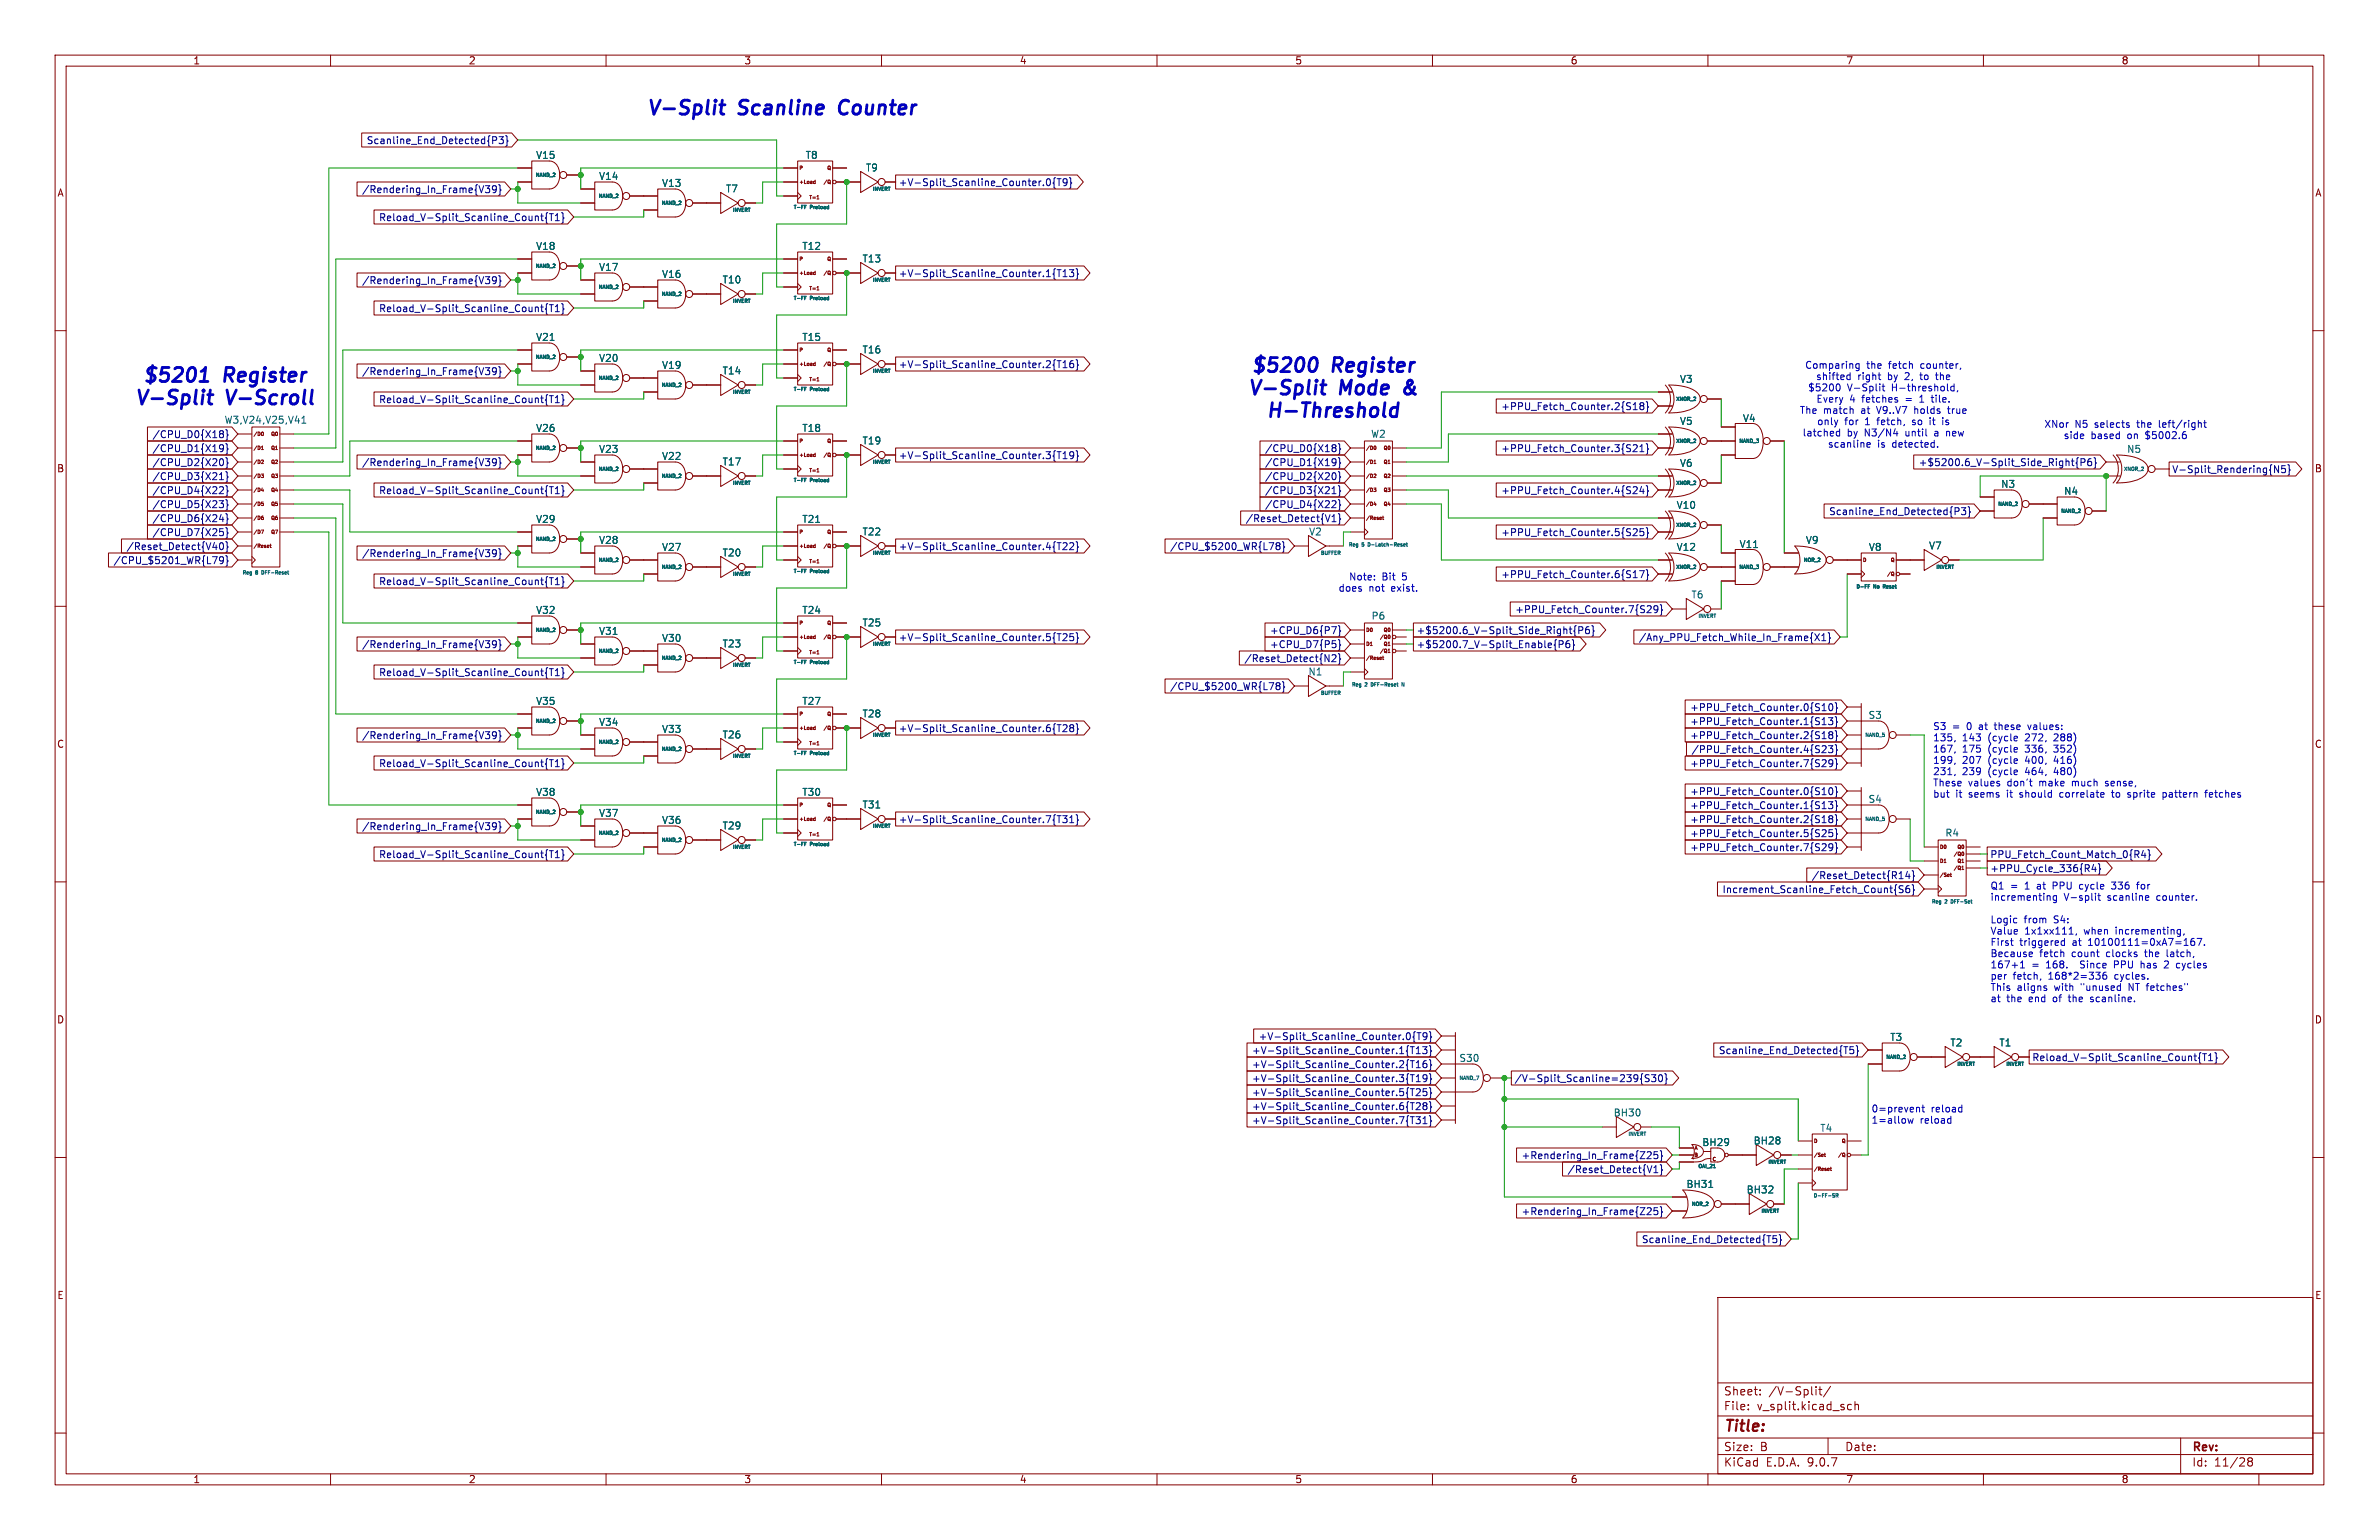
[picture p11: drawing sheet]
<svg xmlns="http://www.w3.org/2000/svg" width="432mm" height="279mm" viewBox="0 0 432 279" stroke-linecap="round" stroke-linejoin="round" font-family="sans-serif">
<defs><g id="words">
<g font-size="3.5" fill="#0000c2">
<text x="117.1" y="21.6">V-Split</text>
<text x="134.1" y="21.6">Scanline</text>
<text x="153.2" y="21.6">Counter</text>
<text x="25.6" y="70.1">$5201</text>
<text x="40.7" y="70.1">Register</text>
<text x="226.8" y="68.3">$5200</text>
<text x="241.8" y="68.3">Register</text>
<text x="24.2" y="74.2">V-Split</text>
<text x="41.2" y="74.2">V-Scroll</text>
<text x="226.2" y="72.4">V-Split</text>
<text x="229.5" y="76.5">H-Threshold</text>
<text x="243.2" y="72.4">Mode</text>
<text x="255.8" y="72.4">&amp;</text>
</g>
<text font-size="2.8" fill="#840000" x="312.8" y="260.3">Title:</text>
<g font-size="2.1" fill="#840000">
<text x="312.8" y="256.1">File:</text>
<text x="312.8" y="253.4">Sheet:</text>
<text x="318.9" y="256.1">v_split.kicad_sch</text>
<text x="321" y="253.4">/V-Split/</text>
<text x="312.8" y="263.5">Size:</text>
<text x="319.5" y="263.5">B</text>
<text x="334.8" y="263.5">Date:</text>
<text x="397.8" y="263.7">Rev:</text>
<text x="312.8" y="266.3">KiCad</text>
<text x="320.5" y="266.3">E.D.A.</text>
<text x="328.1" y="266.3">9.0.7</text>
<text x="397.8" y="266.3">Id:</text>
<text x="401.9" y="266.3">11/28</text>
</g>
<g font-size="1.8" fill="#840000">
<text x="35" y="11.9">1</text>
<text x="85" y="11.9">2</text>
<text x="135" y="11.9">3</text>
<text x="185" y="11.9">4</text>
<text x="235" y="11.9">5</text>
<text x="285" y="11.9">6</text>
<text x="335" y="11.9">7</text>
<text x="385" y="11.9">8</text>
<text x="10.3" y="35.9">A</text>
<text x="420.1" y="35.9">A</text>
<text x="10.3" y="85.9">B</text>
<text x="420.1" y="85.9">B</text>
<text x="10.3" y="135.9">C</text>
<text x="420.1" y="135.9">C</text>
<text x="10.3" y="185.9">D</text>
<text x="420.1" y="185.9">D</text>
<text x="10.3" y="235.9">E</text>
<text x="420.1" y="235.9">E</text>
<text x="35" y="269.3">1</text>
<text x="85" y="269.3">2</text>
<text x="135" y="269.3">3</text>
<text x="185" y="269.3">4</text>
<text x="235" y="269.3">5</text>
<text x="285" y="269.3">6</text>
<text x="335" y="269.3">7</text>
<text x="385" y="269.3">8</text>
</g>
<g font-size="1.8" fill="#000084">
<text x="66.5" y="26.4">Scanline_End_Detected{P3}</text>
<text x="65.6" y="35.2">/Rendering_In_Frame{V39}</text>
<text x="163" y="34">+V-Split_Scanline_Counter.0{T9}</text>
<text x="68.7" y="40.3">Reload_V-Split_Scanline_Count{T1}</text>
<text x="65.6" y="51.8">/Rendering_In_Frame{V39}</text>
<text x="163" y="50.5">+V-Split_Scanline_Counter.1{T13}</text>
<text x="68.7" y="56.8">Reload_V-Split_Scanline_Count{T1}</text>
<text x="65.6" y="68.3">/Rendering_In_Frame{V39}</text>
<text x="163" y="67">+V-Split_Scanline_Counter.2{T16}</text>
<text x="68.7" y="73.3">Reload_V-Split_Scanline_Count{T1}</text>
<text x="272.4" y="74.6">+PPU_Fetch_Counter.2{S18}</text>
<text x="27.6" y="79.7">/CPU_D0{X18}</text>
<text x="27.6" y="82.2">/CPU_D1{X19}</text>
<text x="163" y="83.5">+V-Split_Scanline_Counter.3{T19}</text>
<text x="229.5" y="82.2">/CPU_D0{X18}</text>
<text x="272.4" y="82.2">+PPU_Fetch_Counter.3{S21}</text>
<text x="27.6" y="84.8">/CPU_D2{X20}</text>
<text x="27.6" y="87.3">/CPU_D3{X21}</text>
<text x="27.6" y="89.9">/CPU_D4{X22}</text>
<text x="65.6" y="84.8">/Rendering_In_Frame{V39}</text>
<text x="68.7" y="89.9">Reload_V-Split_Scanline_Count{T1}</text>
<text x="229.5" y="87.3">/CPU_D2{X20}</text>
<text x="229.5" y="89.9">/CPU_D3{X21}</text>
<text x="229.5" y="84.8">/CPU_D1{X19}</text>
<text x="272.4" y="89.9">+PPU_Fetch_Counter.4{S24}</text>
<text x="348.2" y="84.8">+$5200.6_V-Split_Side_Right{P6}</text>
<text x="394.2" y="86">V-Split_Rendering{N5}</text>
<text x="27.6" y="94.9">/CPU_D6{X24}</text>
<text x="27.6" y="92.4">/CPU_D5{X23}</text>
<text x="226" y="94.9">/Reset_Detect{V1}</text>
<text x="229.5" y="92.4">/CPU_D4{X22}</text>
<text x="331.9" y="93.7">Scanline_End_Detected{P3}</text>
<text x="22.9" y="100">/Reset_Detect{V40}</text>
<text x="27.6" y="97.5">/CPU_D7{X25}</text>
<text x="65.6" y="101.3">/Rendering_In_Frame{V39}</text>
<text x="163" y="100">+V-Split_Scanline_Counter.4{T22}</text>
<text x="212.3" y="100">/CPU_$5200_WR{L78}</text>
<text x="272.4" y="97.5">+PPU_Fetch_Counter.5{S25}</text>
<text x="20.5" y="102.6">/CPU_$5201_WR{L79}</text>
<text x="68.7" y="106.4">Reload_V-Split_Scanline_Count{T1}</text>
<text x="272.4" y="105.1">+PPU_Fetch_Counter.6{S17}</text>
<text x="274.9" y="111.4">+PPU_Fetch_Counter.7{S29}</text>
<text x="65.6" y="117.8">/Rendering_In_Frame{V39}</text>
<text x="163" y="116.5">+V-Split_Scanline_Counter.5{T25}</text>
<text x="230.4" y="117.8">+CPU_D7{P5}</text>
<text x="230.4" y="115.3">+CPU_D6{P7}</text>
<text x="257" y="117.8">+$5200.7_V-Split_Enable{P6}</text>
<text x="257" y="115.3">+$5200.6_V-Split_Side_Right{P6}</text>
<text x="297.4" y="116.5">/Any_PPU_Fetch_While_In_Frame{X1}</text>
<text x="68.7" y="122.9">Reload_V-Split_Scanline_Count{T1}</text>
<text x="212.3" y="125.4">/CPU_$5200_WR{L78}</text>
<text x="225.8" y="120.3">/Reset_Detect{N2}</text>
<text x="306.7" y="131.8">+PPU_Fetch_Counter.1{S13}</text>
<text x="306.7" y="129.2">+PPU_Fetch_Counter.0{S10}</text>
<text x="65.6" y="134.3">/Rendering_In_Frame{V39}</text>
<text x="163" y="133">+V-Split_Scanline_Counter.6{T28}</text>
<text x="306.7" y="134.3">+PPU_Fetch_Counter.2{S18}</text>
<text x="306.9" y="136.8">/PPU_Fetch_Counter.4{S23}</text>
<text x="68.7" y="139.4">Reload_V-Split_Scanline_Count{T1}</text>
<text x="306.7" y="139.4">+PPU_Fetch_Counter.7{S29}</text>
<text x="163" y="149.5">+V-Split_Scanline_Counter.7{T31}</text>
<text x="306.7" y="149.5">+PPU_Fetch_Counter.2{S18}</text>
<text x="306.7" y="147">+PPU_Fetch_Counter.1{S13}</text>
<text x="306.7" y="144.5">+PPU_Fetch_Counter.0{S10}</text>
<text x="65.6" y="150.8">/Rendering_In_Frame{V39}</text>
<text x="68.7" y="155.9">Reload_V-Split_Scanline_Count{T1}</text>
<text x="306.7" y="154.6">+PPU_Fetch_Counter.7{S29}</text>
<text x="306.7" y="152.1">+PPU_Fetch_Counter.5{S25}</text>
<text x="361.2" y="155.9">PPU_Fetch_Count_Match_0{R4}</text>
<text x="328.7" y="159.7">/Reset_Detect{R14}</text>
<text x="361.2" y="158.4">+PPU_Cycle_336{R4}</text>
<text x="312.5" y="162.2">Increment_Scanline_Fetch_Count{S6}</text>
<text x="227.1" y="191.5">+V-Split_Scanline_Counter.1{T13}</text>
<text x="228.4" y="188.9">+V-Split_Scanline_Counter.0{T9}</text>
<text x="311.9" y="191.5">Scanline_End_Detected{T5}</text>
<text x="227.1" y="194">+V-Split_Scanline_Counter.2{T16}</text>
<text x="227.1" y="196.5">+V-Split_Scanline_Counter.3{T19}</text>
<text x="274.8" y="196.5">/V-Split_Scanline=239{S30}</text>
<text x="368.8" y="192.7">Reload_V-Split_Scanline_Count{T1}</text>
<text x="227.1" y="199.1">+V-Split_Scanline_Counter.5{T25}</text>
<text x="227.1" y="201.6">+V-Split_Scanline_Counter.6{T28}</text>
<text x="227.1" y="204.2">+V-Split_Scanline_Counter.7{T31}</text>
<text x="276.1" y="210.5">+Rendering_In_Frame{Z25}</text>
<text x="284.4" y="213">/Reset_Detect{V1}</text>
<text x="276.1" y="220.7">+Rendering_In_Frame{Z25}</text>
<text x="297.9" y="225.7">Scanline_End_Detected{T5}</text>
</g>
<g font-size="1.8" fill="#006464">
<text x="97.2" y="29">V15</text>
<text x="146.1" y="29">T8</text>
<text x="108.6" y="32.8">V14</text>
<text x="120.1" y="34.1">V13</text>
<text x="131.7" y="35.1">T7</text>
<text x="157.1" y="31.3">T9</text>
<text x="97.2" y="45.5">V18</text>
<text x="145.5" y="45.5">T12</text>
<text x="156.4" y="47.8">T13</text>
<text x="108.6" y="49.3">V17</text>
<text x="120.1" y="50.6">V16</text>
<text x="131" y="51.6">T10</text>
<text x="97.2" y="62">V21</text>
<text x="108.6" y="65.9">V20</text>
<text x="145.5" y="62">T15</text>
<text x="156.4" y="64.3">T16</text>
<text x="120.1" y="67.1">V19</text>
<text x="131" y="68.1">T14</text>
<text x="304.8" y="69.7">V3</text>
<text x="40.7" y="77.1">W3,V24,V25,V41</text>
<text x="304.8" y="77.3">V5</text>
<text x="316.2" y="76.8">V4</text>
<text x="97.2" y="78.6">V26</text>
<text x="108.6" y="82.4">V23</text>
<text x="120.1" y="83.6">V22</text>
<text x="145.5" y="78.6">T18</text>
<text x="156.4" y="80.8">T19</text>
<text x="248.8" y="79.6">W2</text>
<text x="386" y="82.4">N5</text>
<text x="131" y="84.6">T17</text>
<text x="304.8" y="84.9">V6</text>
<text x="363.1" y="88.7">N3</text>
<text x="374.5" y="90">N4</text>
<text x="97.2" y="95.1">V29</text>
<text x="145.5" y="95.1">T21</text>
<text x="304.2" y="92.5">V10</text>
<text x="108.6" y="98.9">V28</text>
<text x="120.1" y="100.1">V27</text>
<text x="131" y="101.2">T20</text>
<text x="156.4" y="97.3">T22</text>
<text x="237.5" y="97.3">V2</text>
<text x="304.2" y="100.1">V12</text>
<text x="315.6" y="99.6">V11</text>
<text x="327.7" y="98.9">V9</text>
<text x="339.1" y="100.1">V8</text>
<text x="350" y="99.9">V7</text>
<text x="97.2" y="111.6">V32</text>
<text x="145.5" y="111.6">T24</text>
<text x="156.4" y="113.9">T25</text>
<text x="248.8" y="112.6">P6</text>
<text x="306.9" y="108.8">T6</text>
<text x="108.6" y="115.4">V31</text>
<text x="120.1" y="116.7">V30</text>
<text x="131" y="117.7">T23</text>
<text x="237.4" y="122.7">N1</text>
<text x="97.2" y="128.1">V35</text>
<text x="108.6" y="131.9">V34</text>
<text x="145.5" y="128.1">T27</text>
<text x="156.4" y="130.4">T28</text>
<text x="339" y="130.6">S3</text>
<text x="120.1" y="133.2">V33</text>
<text x="131" y="134.2">T26</text>
<text x="97.2" y="144.6">V38</text>
<text x="108.6" y="148.4">V37</text>
<text x="120.1" y="149.7">V36</text>
<text x="145.5" y="144.6">T30</text>
<text x="156.4" y="146.9">T31</text>
<text x="339" y="145.9">S4</text>
<text x="131" y="150.7">T29</text>
<text x="353" y="152">R4</text>
<text x="343" y="189">T3</text>
<text x="353.9" y="190.1">T2</text>
<text x="362.8" y="190.1">T1</text>
<text x="264.8" y="192.9">S30</text>
<text x="292.8" y="202.8">BH30</text>
<text x="308.9" y="208.1">BH29</text>
<text x="318.2" y="207.8">BH28</text>
<text x="330.3" y="205.6">T4</text>
<text x="306" y="215.7">BH31</text>
<text x="316.9" y="216.7">BH32</text>
</g>
<g font-size="1.8" fill="#0000c2">
<text x="327.5" y="67.1">Comparing</text>
<text x="328.1" y="71.2">$5200</text>
<text x="329.5" y="69.2">shifted</text>
<text x="335.3" y="71.2">V-Split</text>
<text x="337.2" y="69.2">right</text>
<text x="338.8" y="67.1">the</text>
<text x="342.8" y="69.2">by</text>
<text x="342.9" y="67.1">fetch</text>
<text x="343.5" y="71.2">H-threshold,</text>
<text x="346.1" y="69.2">2,</text>
<text x="348.9" y="67.1">counter,</text>
<text x="349" y="69.2">to</text>
<text x="352.1" y="69.2">the</text>
<text x="326.6" y="75.3">The</text>
<text x="329.6" y="73.3">Every</text>
<text x="329.7" y="77.3">only</text>
<text x="330.9" y="75.3">match</text>
<text x="334.8" y="77.3">for</text>
<text x="335.7" y="73.3">4</text>
<text x="337.9" y="75.3">at</text>
<text x="338.1" y="73.3">fetches</text>
<text x="338.7" y="77.3">1</text>
<text x="341" y="75.3">V9..V7</text>
<text x="341" y="77.3">fetch,</text>
<text x="346.2" y="73.3">=</text>
<text x="347.6" y="77.3">so</text>
<text x="347.9" y="75.3">holds</text>
<text x="348.9" y="73.3">1</text>
<text x="350.9" y="77.3">it</text>
<text x="351.3" y="73.3">tile.</text>
<text x="353.4" y="77.3">is</text>
<text x="354.3" y="75.3">true</text>
<text x="371" y="77.8">XNor</text>
<text x="376.6" y="77.8">N5</text>
<text x="380.3" y="77.8">selects</text>
<text x="388.2" y="77.8">the</text>
<text x="392.3" y="77.8">left/right</text>
<text x="327.1" y="79.4">latched</text>
<text x="331.7" y="81.4">scanline</text>
<text x="335.3" y="79.4">by</text>
<text x="338.6" y="79.4">N3/N4</text>
<text x="340.8" y="81.4">is</text>
<text x="343.6" y="81.4">detected.</text>
<text x="346.1" y="79.4">until</text>
<text x="351.6" y="79.4">a</text>
<text x="353.9" y="79.4">new</text>
<text x="374.5" y="79.9">side</text>
<text x="379.5" y="79.9">based</text>
<text x="386.3" y="79.9">on</text>
<text x="389.7" y="79.9">$5002.6</text>
<text x="242.9" y="107.6">does</text>
<text x="244.8" y="105.5">Note:</text>
<text x="248.4" y="107.6">not</text>
<text x="250.8" y="105.5">Bit</text>
<text x="252.6" y="107.6">exist.</text>
<text x="254.6" y="105.5">5</text>
<text x="350.8" y="132.7">S3</text>
<text x="350.8" y="134.7">135,</text>
<text x="350.8" y="136.7">167,</text>
<text x="354.4" y="132.7">=</text>
<text x="356.2" y="134.7">143</text>
<text x="356.2" y="136.7">175</text>
<text x="357.1" y="132.7">0</text>
<text x="359.5" y="132.7">at</text>
<text x="361" y="134.7">(cycle</text>
<text x="361" y="136.7">(cycle</text>
<text x="362.5" y="132.7">these</text>
<text x="367.9" y="134.7">272,</text>
<text x="367.9" y="136.7">336,</text>
<text x="368.8" y="132.7">values:</text>
<text x="373.3" y="134.7">288)</text>
<text x="373.3" y="136.7">352)</text>
<text x="350.8" y="138.8">199,</text>
<text x="350.8" y="140.8">231,</text>
<text x="350.8" y="142.9">These</text>
<text x="356.2" y="138.8">207</text>
<text x="356.2" y="140.8">239</text>
<text x="357.3" y="142.9">values</text>
<text x="361" y="138.8">(cycle</text>
<text x="361" y="140.8">(cycle</text>
<text x="364.5" y="142.9">don't</text>
<text x="367.9" y="138.8">400,</text>
<text x="367.9" y="140.8">464,</text>
<text x="370.4" y="142.9">make</text>
<text x="373.3" y="138.8">416)</text>
<text x="373.3" y="140.8">480)</text>
<text x="376.6" y="142.9">much</text>
<text x="382.8" y="142.9">sense,</text>
<text x="350.8" y="144.9">but</text>
<text x="355" y="144.9">it</text>
<text x="357.5" y="144.9">seems</text>
<text x="364.6" y="144.9">it</text>
<text x="367.1" y="144.9">should</text>
<text x="374.5" y="144.9">correlate</text>
<text x="384.2" y="144.9">to</text>
<text x="387.3" y="144.9">sprite</text>
<text x="393.8" y="144.9">pattern</text>
<text x="401.8" y="144.9">fetches</text>
<text x="361.2" y="161.6">Q1</text>
<text x="364.9" y="161.6">=</text>
<text x="367.6" y="161.6">1</text>
<text x="370" y="161.6">at</text>
<text x="373.1" y="161.6">PPU</text>
<text x="378.1" y="161.6">cycle</text>
<text x="384.2" y="161.6">336</text>
<text x="389" y="161.6">for</text>
<text x="361.2" y="163.6">incrementing</text>
<text x="361.2" y="167.7">Logic</text>
<text x="367.4" y="167.7">from</text>
<text x="372.9" y="167.7">S4:</text>
<text x="374.6" y="163.6">V-split</text>
<text x="382.6" y="163.6">scanline</text>
<text x="391.7" y="163.6">counter.</text>
<text x="361.2" y="169.8">Value</text>
<text x="361.2" y="171.8">First</text>
<text x="361.2" y="173.9">Because</text>
<text x="366.6" y="171.8">triggered</text>
<text x="367.5" y="169.8">1x1xx111,</text>
<text x="370.2" y="173.9">fetch</text>
<text x="376.2" y="173.9">count</text>
<text x="376.3" y="171.8">at</text>
<text x="378.4" y="169.8">when</text>
<text x="379.3" y="171.8">10100111=0xA7=167.</text>
<text x="382.6" y="173.9">clocks</text>
<text x="384.3" y="169.8">incrementing,</text>
<text x="389.8" y="173.9">the</text>
<text x="394" y="173.9">latch,</text>
<text x="361.2" y="175.9">167+1</text>
<text x="361.2" y="177.9">per</text>
<text x="361.2" y="180">This</text>
<text x="365.4" y="177.9">fetch,</text>
<text x="366.1" y="180">aligns</text>
<text x="368.8" y="175.9">=</text>
<text x="371.5" y="175.9">168.</text>
<text x="371.9" y="177.9">168*2=336</text>
<text x="373" y="180">with</text>
<text x="378" y="180">&quot;unused</text>
<text x="378.1" y="175.9">Since</text>
<text x="384.1" y="177.9">cycles.</text>
<text x="384.4" y="175.9">PPU</text>
<text x="386.9" y="180">NT fetches&quot;</text>
<text x="389.4" y="175.9">has</text>
<text x="393.9" y="175.9">2</text>
<text x="396.3" y="175.9">cycles</text>
<text x="361.2" y="182">at</text>
<text x="364.2" y="182">the</text>
<text x="368.4" y="182">end</text>
<text x="372.9" y="182">of</text>
<text x="376" y="182">the</text>
<text x="380.1" y="182">scanline.</text>
<text x="339.6" y="202">0=prevent</text>
<text x="350.5" y="202">reload</text>
<text x="339.6" y="204.1">1=allow</text>
<text x="348.5" y="204.1">reload</text>
</g>
<g font-size=".9" fill="#006464">
<text x="97.1" y="32.3">NAND_2</text>
<text x="158.3" y="34.8">INVERT</text>
<text x="108.5" y="36.1">NAND_2</text>
<text x="120" y="37.4">NAND_2</text>
<text x="132.9" y="38.6">INVERT</text>
<text x="143.9" y="38.1">T-FF</text>
<text x="147.1" y="38.1">Preload</text>
<text x="97.1" y="48.8">NAND_2</text>
<text x="108.5" y="52.6">NAND_2</text>
<text x="120" y="53.9">NAND_2</text>
<text x="158.3" y="51.3">INVERT</text>
<text x="132.9" y="55.2">INVERT</text>
<text x="143.9" y="54.6">T-FF</text>
<text x="147.1" y="54.6">Preload</text>
<text x="97.1" y="65.3">NAND_2</text>
<text x="108.5" y="69.1">NAND_2</text>
<text x="120" y="70.4">NAND_2</text>
<text x="132.9" y="71.7">INVERT</text>
<text x="143.9" y="71.2">T-FF</text>
<text x="147.1" y="71.2">Preload</text>
<text x="158.3" y="67.9">INVERT</text>
<text x="304.1" y="72.9">XNOR_2</text>
<text x="97.1" y="81.8">NAND_2</text>
<text x="304.1" y="80.6">XNOR_2</text>
<text x="315.5" y="80.6">NAND_3</text>
<text x="108.5" y="85.6">NAND_2</text>
<text x="120" y="86.9">NAND_2</text>
<text x="132.9" y="88.2">INVERT</text>
<text x="143.9" y="87.7">T-FF</text>
<text x="147.1" y="87.7">Preload</text>
<text x="158.3" y="84.4">INVERT</text>
<text x="304.1" y="88.2">XNOR_2</text>
<text x="385.4" y="85.6">XNOR_2</text>
<text x="304.1" y="95.8">XNOR_2</text>
<text x="362.5" y="92">NAND_2</text>
<text x="374" y="93.3">NAND_2</text>
<text x="97.1" y="98.3">NAND_2</text>
<text x="158.3" y="100.9">INVERT</text>
<text x="239.6" y="100.9">BUFFER</text>
<text x="244.7" y="99.4">Reg</text>
<text x="247.2" y="99.4">5</text>
<text x="248.7" y="99.4">D-Latch-Reset</text>
<text x="43.9" y="104.4">Reg</text>
<text x="46.4" y="104.4">8</text>
<text x="47.9" y="104.4">DFF-Reset</text>
<text x="108.5" y="102.1">NAND_2</text>
<text x="120" y="103.4">NAND_2</text>
<text x="132.9" y="104.7">INVERT</text>
<text x="143.9" y="104.2">T-FF</text>
<text x="147.1" y="104.2">Preload</text>
<text x="304.1" y="103.4">XNOR_2</text>
<text x="315.5" y="103.4">NAND_3</text>
<text x="327.2" y="102.1">NOR_2</text>
<text x="336.8" y="107">D-FF</text>
<text x="340.1" y="107">No</text>
<text x="342.2" y="107">Reset</text>
<text x="351.3" y="103.4">INVERT</text>
<text x="308.1" y="112.3">INVERT</text>
<text x="97.1" y="114.8">NAND_2</text>
<text x="108.5" y="118.7">NAND_2</text>
<text x="120" y="119.9">NAND_2</text>
<text x="158.3" y="117.4">INVERT</text>
<text x="132.9" y="121.2">INVERT</text>
<text x="143.9" y="120.7">T-FF</text>
<text x="147.1" y="120.7">Preload</text>
<text x="245.2" y="124.8">Reg</text>
<text x="247.8" y="124.8">2</text>
<text x="249.2" y="124.8">DFF-Reset</text>
<text x="97.1" y="131.4">NAND_2</text>
<text x="239.6" y="126.3">BUFFER</text>
<text x="108.5" y="135.2">NAND_2</text>
<text x="120" y="136.4">NAND_2</text>
<text x="132.9" y="137.7">INVERT</text>
<text x="143.9" y="137.2">T-FF</text>
<text x="147.1" y="137.2">Preload</text>
<text x="158.3" y="133.9">INVERT</text>
<text x="338.4" y="133.9">NAND_5</text>
<text x="97.1" y="147.9">NAND_2</text>
<text x="338.4" y="149.1">NAND_5</text>
<text x="108.5" y="151.7">NAND_2</text>
<text x="120" y="152.9">NAND_2</text>
<text x="132.9" y="154.2">INVERT</text>
<text x="143.9" y="153.7">T-FF</text>
<text x="147.1" y="153.7">Preload</text>
<text x="158.3" y="150.4">INVERT</text>
<text x="350.5" y="164.1">Reg</text>
<text x="353.1" y="164.1">2</text>
<text x="354.5" y="164.1">DFF-Set</text>
<text x="264.7" y="196.1">NAND_7</text>
<text x="342.2" y="192.3">NAND_2</text>
<text x="355.1" y="193.6">INVERT</text>
<text x="364" y="193.6">INVERT</text>
<text x="295.4" y="206.3">INVERT</text>
<text x="308.1" y="212.1">OAI_21</text>
<text x="320.8" y="211.4">INVERT</text>
<text x="306.9" y="219">NOR_2</text>
<text x="319.5" y="220.3">INVERT</text>
<text x="329" y="217.5">D-FF-SR</text>
</g>
<g font-size=".9" fill="#840000">
<text x="144.9" y="33.6">+Load</text>
<text x="144.9" y="31">P</text>
<text x="149.3" y="33.6">/Q</text>
<text x="150" y="31">Q</text>
<text x="146.7" y="36.4">T=1</text>
<text x="144.9" y="47.5">P</text>
<text x="150" y="47.5">Q</text>
<text x="144.9" y="50.1">+Load</text>
<text x="146.7" y="52.9">T=1</text>
<text x="149.3" y="50.1">/Q</text>
<text x="144.9" y="64">P</text>
<text x="150" y="64">Q</text>
<text x="144.9" y="66.6">+Load</text>
<text x="146.7" y="69.4">T=1</text>
<text x="149.3" y="66.6">/Q</text>
<text x="45.9" y="79.3">/D0</text>
<text x="45.9" y="81.8">/D1</text>
<text x="49.1" y="79.3">Q0</text>
<text x="49.1" y="81.8">Q1</text>
<text x="144.9" y="83.1">+Load</text>
<text x="144.9" y="80.6">P</text>
<text x="149.3" y="83.1">/Q</text>
<text x="150" y="80.6">Q</text>
<text x="247.8" y="81.8">/D0</text>
<text x="251" y="81.8">Q0</text>
<text x="45.9" y="84.4">/D2</text>
<text x="45.9" y="86.9">/D3</text>
<text x="45.9" y="89.4">/D4</text>
<text x="49.1" y="84.4">Q2</text>
<text x="49.1" y="86.9">Q3</text>
<text x="49.1" y="89.4">Q4</text>
<text x="146.7" y="85.9">T=1</text>
<text x="247.8" y="84.4">/D1</text>
<text x="247.8" y="86.9">/D2</text>
<text x="247.8" y="89.4">/D3</text>
<text x="251" y="84.4">Q1</text>
<text x="251" y="86.9">Q2</text>
<text x="251" y="89.4">Q3</text>
<text x="45.9" y="92">/D5</text>
<text x="45.9" y="94.5">/D6</text>
<text x="49.1" y="92">Q5</text>
<text x="49.1" y="94.5">Q6</text>
<text x="247.8" y="94.5">/Reset</text>
<text x="247.8" y="92">/D4</text>
<text x="251" y="92">Q4</text>
<text x="45.9" y="99.6">/Reset</text>
<text x="45.9" y="97.1">/D7</text>
<text x="49.1" y="97.1">Q7</text>
<text x="144.9" y="99.6">+Load</text>
<text x="144.9" y="97.1">P</text>
<text x="149.3" y="99.6">/Q</text>
<text x="150" y="97.1">Q</text>
<text x="146.7" y="102.4">T=1</text>
<text x="338" y="102.1">D</text>
<text x="342.4" y="104.7">/Q</text>
<text x="343" y="102.1">Q</text>
<text x="144.9" y="113.6">P</text>
<text x="150" y="113.6">Q</text>
<text x="144.9" y="116.1">+Load</text>
<text x="146.7" y="118.9">T=1</text>
<text x="149.3" y="116.1">/Q</text>
<text x="247.8" y="119.9">/Reset</text>
<text x="247.8" y="114.8">D0</text>
<text x="247.8" y="117.4">D1</text>
<text x="250.3" y="116.1">/Q0</text>
<text x="250.3" y="118.7">/Q1</text>
<text x="251" y="114.8">Q0</text>
<text x="251" y="117.4">Q1</text>
<text x="144.9" y="130.1">P</text>
<text x="150" y="130.1">Q</text>
<text x="144.9" y="132.6">+Load</text>
<text x="146.7" y="135.4">T=1</text>
<text x="149.3" y="132.6">/Q</text>
<text x="144.9" y="149.1">+Load</text>
<text x="144.9" y="146.6">P</text>
<text x="149.3" y="149.1">/Q</text>
<text x="150" y="146.6">Q</text>
<text x="146.7" y="151.9">T=1</text>
<text x="351.9" y="154.2">D0</text>
<text x="354.5" y="155.5">/Q0</text>
<text x="355.1" y="154.2">Q0</text>
<text x="351.9" y="156.8">D1</text>
<text x="351.9" y="159.3">/Set</text>
<text x="354.5" y="158">/Q1</text>
<text x="355.1" y="156.8">Q1</text>
<text x="307.4" y="208.8">A</text>
<text x="329.1" y="207.6">D</text>
<text x="334.1" y="207.6">Q</text>
<text x="307.4" y="210.1">B</text>
<text x="310.7" y="210.9">C</text>
<text x="329.1" y="212.6">/Reset</text>
<text x="329.1" y="210.1">/Set</text>
<text x="333.5" y="210.1">/Q</text>
</g>
</g></defs>
<g fill="none" stroke="#840000" stroke-width=".18">
<path d="M10 10h411.8v259.4h-411.8zM12 12h407.8v255.4h-407.8zM60 10v2M110 10v2M160 10v2M210 10v2M260 10v2M310 10v2M360 10v2M410 10v2M64.8 33h26.8l1.1 1.3-1.1 1.3h-26.8zM65.7 24.1h27.2l1.1 1.3-1.1 1.3h-27.2z"/>
<path d="M67.9 38.1h35.1l1.1 1.3-1.1 1.2h-35.1zM94 30.5h2.5M94 33h2.5M96.5 29.2h3.2a1.9 1.9 0 0 1 1.8 1.8 2.58 2.58 0 0 1-1.5 3.3h-3.5zM102.9 31.8h2.5M105.4 34.3h2.5M105.4 36.8h2.5M107.9 33h3.2a1.9 1.9 0 0 1 1.9 1.8 2.58 2.58 0 0 1-1.5 3.3h-3.6zM114.3 35.6h5.1M116.8 38.1h2.6M119.4 34.3h3.2a1.9 1.9 0 0 1 1.8 1.8 2.58 2.58 0 0 1-1.5 3.2l-3.5 .1zM125.7 36.8h5.1"/>
<path d="M130.8 34.9l3.2 1.9-3.2 1.9zM135.3 36.8h1.9M142.2 35.6h2.6M142.2 30.5h2.6M142.2 33h2.6M144.8 29.2h6.3v7.6h-6.3zM144.8 34.9l.6 .7-.6 .6M147.7 33.2h.1M147.7 33.2v.1M147.7 33.3h.3M148 32.7v.6M148 32.9l-.3 .1"/>
<path d="M148.3 36.1h.3M148.4 35.6l.1-.1v.6M150.4 32.7l.3 .2v.3l-.3 .1M150.5 33.2l.2 .2M151.1 30.5h2.6M151.8 33h4.4M156.2 31.1l3.2 1.9-3.2 1.9zM160.7 33h1.9M162.6 31.7h32.9l1.1 1.3-1.1 1.3h-32.9zM64.8 49.5h26.8l1.1 1.3-1.1 1.3h-26.8zM67.9 54.6h35.1l1.1 1.3-1.1 1.3h-35.1zM94 49.5h2.5"/>
<path d="M94 47h2.5M96.5 45.7h3.2a1.9 1.9 0 0 1 1.8 1.8 2.58 2.58 0 0 1-1.5 3.3h-3.5zM102.9 48.3h2.5M105.4 53.3h2.5M105.4 50.8h2.5M107.9 49.5h3.2a1.9 1.9 0 0 1 1.9 1.8 2.58 2.58 0 0 1-1.5 3.3h-3.6zM114.3 52.1h5.1M116.8 54.6h2.6M119.4 50.8h3.2a1.9 1.9 0 0 1 1.8 1.8 2.58 2.58 0 0 1-1.5 3.2l-3.5 .1zM125.7 53.3h5.1M130.8 51.4l3.2 1.9-3.2 1.9zM135.3 53.3h1.9"/>
<path d="M142.2 52.1h2.6M142.2 49.5h2.6M142.2 47h2.6M144.8 45.7h6.3v7.6h-6.3zM144.8 51.4l.6 .7-.6 .6M147.7 49.7v.1M147.7 49.8h.1M147.7 49.8h.3M148 49.2v.6M148 49.4l-.3 .1M148.3 52.6h.3M148.4 52.1l.1-.1v.6"/>
<path d="M150.4 49.2l.3 .2v.3l-.3 .1M150.5 49.7l.2 .2M151.1 47h2.6M151.8 49.5h4.4M156.2 47.6l3.2 1.9-3.2 1.9zM160.7 49.5h1.9M162.6 48.3h34.1l1.1 1.2-1.1 1.3h-34.1zM10 60h2M26.8 77.5h15.3l1.1 1.2-1.1 1.3h-15.3zM43.2 78.7h2.5M45.7 77.5h5.1v25.4h-5.1zM47.5 78.5l.1-.1a.29 .29 0 0 1 .2 .3 .29 .29 0 0 1-.3 .3"/>
<path d="M50.8 78.7h2.5M64.8 66h26.8l1.1 1.3-1.1 1.3h-26.8zM67.9 71.1h35.1l1.1 1.3-1.1 1.3h-35.1zM94 63.5h2.5M94 66h2.5M96.5 62.2h3.2a1.9 1.9 0 0 1 1.8 1.8 2.58 2.58 0 0 1-1.5 3.3h-3.5zM96.5 78.7h3.2a1.9 1.9 0 0 1 1.8 1.8 2.58 2.58 0 0 1-1.5 3.3h-3.5zM102.9 64.8h2.5M105.4 69.9h2.5M105.4 67.3h2.5M107.9 66h3.2a1.9 1.9 0 0 1 1.9 1.8 2.58 2.58 0 0 1-1.5 3.3h-3.6zM114.3 68.6h5.1"/>
<path d="M116.8 71.1h2.6M119.4 67.3h3.2a1.9 1.9 0 0 1 1.8 1.8 2.58 2.58 0 0 1-1.5 3.3h-3.5zM125.7 69.9h5.1M130.8 67.9l3.2 2-3.2 1.9zM135.3 69.9h1.9M142.2 68.6h2.6M142.2 63.5h2.6M142.2 66h2.6M144.8 78.7h6.3v7.7h-6.3zM144.8 62.2h6.3v7.7h-6.3zM144.8 67.9l.6 .7-.6 .6M147.7 66.2l.3 .1"/>
<path d="M148 65.7v.6M148 65.9l-.3 .1M148.3 69.1h.3M148.4 68.6l.1-.1v.6M150.4 65.7l.3 .2v.3l-.3 .1M150.5 66.2l.2 .2M151.1 63.5h2.6M151.8 66h4.4M156.2 64.1l3.2 1.9-3.2 1.9zM160.7 66h1.9M162.6 64.8h34.1l1.1 1.2-1.1 1.3h-34.1zM271.6 72.4h28.3l1.1 1.3-1.1 1.2h-28.3z"/>
<path d="M301 78.7h2.5M301 71.1h2.5M301 73.7h2.5M302.3 69.9a3.8 3.8 0 0 1 0 5M302.3 77.5a3.8 3.8 0 0 1 0 5.1M302.9 69.9a6.9 6.9 0 0 1 5.4 1.6 1.58 1.58 0 0 1-.8 2.5 9.1 9.1 0 0 1-4.6 .9 3.8 3.8 0 0 0 0-5zM302.9 77.5a6.9 6.9 0 0 1 5.4 1.6 1.58 1.58 0 0 1-.8 2.5 9.1 9.1 0 0 1-4.6 1 3.8 3.8 0 0 0 0-5.1zM309.9 72.4h2.5M312.4 77.5h2.6M315 76.8h3.1a1.96 1.96 0 0 1 1.8 2 4.1 4.1 0 0 1-1 4.1l-.7 .3h-3.2zM419.8 60h2M22 97.8h20.1l1.1 1.3-1.1 1.2h-20.1z"/>
<path d="M26.8 80h15.3l1.1 1.3-1.1 1.3h-15.3zM26.8 82.5h15.3l1.1 1.3-1.1 1.3h-15.3zM26.8 85.1h15.3l1.1 1.3-1.1 1.2h-15.3zM26.8 87.6h15.3l1.1 1.3-1.1 1.3h-15.3zM26.8 92.7h15.3l1.1 1.3-1.1 1.3h-15.3zM26.8 90.2h15.3l1.1 1.2-1.1 1.3h-15.3zM26.8 95.2h15.3l1.1 1.3-1.1 1.3h-15.3zM43.2 81.3h2.5M43.2 83.8h2.5M43.2 86.4h2.5M43.2 88.9h2.5M43.2 91.4h2.5"/>
<path d="M43.2 94h2.5M43.2 96.5h2.5M43.2 99.1h2.5M47.4 86h.4l-.2 .3h.2v.2l-.3 .1M47.4 96.2h.4l-.2 .6M47.5 81.6h.3M47.5 81.1l.1-.2v.7M47.5 83.5h.2l.1 .2-.4 .4h.4M47.5 91.4l.3 .1v.2h-.3M47.5 91.1h.3M47.5 93.9l.3 .1v.2h-.3M47.6 88.5l-.1 .5h.3"/>
<path d="M47.8 88.8v.4M47.8 93.6l-.3 .2M48.6 98.9l.2 .2h-.3M48.8 99.3h-.2M49 98.9h.2M49.1 98.7v.6h.1M50.8 81.3h2.5M50.8 83.8h2.5M50.8 86.4h2.5M50.8 88.9h2.5M50.8 91.4h2.5M50.8 94h2.5"/>
<path d="M50.8 96.5h2.5M64.8 99.1h26.8l1.1 1.2-1.1 1.3h-26.8zM64.8 82.5h26.8l1.1 1.3-1.1 1.3h-26.8zM67.9 87.6h35.1l1.1 1.3-1.1 1.3h-35.1zM94 96.5h2.5M94 99.1h2.5M94 80h2.5M94 82.6h2.5M96.5 95.3h3.2a1.9 1.9 0 0 1 1.8 1.7 2.58 2.58 0 0 1-1.5 3.3h-3.5zM102.9 81.3h2.5M102.9 97.8h2.5M105.4 83.8h2.5"/>
<path d="M105.4 86.4h2.5M107.9 82.6h3.2a1.9 1.9 0 0 1 1.9 1.7 2.58 2.58 0 0 1-1.5 3.3h-3.6zM107.9 99.1h3.2a1.9 1.9 0 0 1 1.9 1.8 2.58 2.58 0 0 1-1.5 3.2h-3.6zM114.3 85.1h5.1M116.8 87.6h2.6M119.4 83.8h3.2a1.9 1.9 0 0 1 1.8 1.8 2.58 2.58 0 0 1-1.5 3.3h-3.5zM125.7 86.4h5.1M130.8 84.5l3.2 1.9-3.2 1.9zM135.3 86.4h1.9M142.2 96.5h2.6M142.2 99.1h2.6M142.2 85.1h2.6"/>
<path d="M142.2 80h2.6M142.2 82.6h2.6M144.8 95.3h6.3v7.6h-6.3zM144.8 84.5l.6 .6-.6 .6M147.7 82.7l.3 .1M147.7 99h.1M147.7 99h.3M148 82.2v.6M148 98.7v.6l-.3-.1M148 82.4l-.3 .1M148.3 85.6h.3M148.4 85.1l.1-.1v.6"/>
<path d="M150.4 82.2l.3 .2v.3l-.3 .1M150.4 98.7l.3 .2v.4h-.3M150.5 99.2l.2 .2M150.5 82.7l.2 .2M151.1 96.5h2.6M151.1 80h2.6M151.8 99.1h4.4M151.8 82.6h4.4M156.2 97.2l3.2 1.9-3.2 1.9zM156.2 80.6l3.2 2-3.2 1.9zM160.7 99.1h1.9M160.7 82.6h1.9"/>
<path d="M162.6 97.8h34.1l1.1 1.3-1.1 1.2h-34.1zM162.6 81.3h34.1l1.1 1.3-1.1 1.2h-34.1zM211.5 97.8h22.3l1.1 1.3-1.1 1.2h-22.3zM225.2 92.7h18.8l1.1 1.3-1.1 1.3h-18.8zM228.7 85.1h15.3l1.1 1.3-1.1 1.2h-15.3zM228.7 90.2h15.3l1.1 1.2-1.1 1.3h-15.3zM228.7 87.6h15.3l1.1 1.3-1.1 1.3h-15.3zM228.7 80h15.3l1.1 1.3-1.1 1.3h-15.3zM228.7 82.5h15.3l1.1 1.3-1.1 1.3h-15.3zM234.9 99.1h2.6M237.5 97.2l3.2 1.9-3.2 1.9zM240.7 99.1h3.1"/>
<path d="M245.1 81.3h2.5M245.1 83.8h2.5M245.1 86.4h2.5M245.1 88.9h2.5M245.1 91.4h2.5M245.1 94h2.5M245.1 96.5h2.5M247.6 80h5.1v17.8h-5.1zM247.6 95.9l.7 .6-.7 .7M249.4 88.6h.3l-.2 .2 .2 .1v.2l-.3 .1M249.4 84.1h.3M249.4 83.7l.2-.2v.6"/>
<path d="M249.4 86h.2l.1 .2-.3 .4h.3M249.4 81l.1-.1a.29 .29 0 0 1 .3 .4 .29 .29 0 0 1-.4 .2M249.5 91.1l-.1 .4h.4M249.7 91.3v.4M250.5 93.8l.2 .2-.3 .1M250.7 94.2l-.2 .1M250.9 93.8h.3M251 93.6v.6l.2 .1M252.7 81.3h2.6M252.7 83.8h2.6M252.7 86.4h2.6M252.7 88.9h2.6"/>
<path d="M252.7 91.4h2.6M271.6 87.6h28.3l1.1 1.3-1.1 1.3h-28.3zM271.6 95.2h28.3l1.1 1.3-1.1 1.3h-28.3zM271.6 80h28.3l1.1 1.3-1.1 1.3h-28.3zM301 81.3h2.5M301 86.4h2.5M301 88.9h2.5M301 94h2.5M301 96.5h2.5M302.3 85.1a3.8 3.8 0 0 1 0 5.1M302.3 92.7a3.8 3.8 0 0 1 0 5.1M302.9 85.1a6.9 6.9 0 0 1 5.4 1.7 1.58 1.58 0 0 1-.8 2.4 9.1 9.1 0 0 1-4.6 1 3.8 3.8 0 0 0 0-5.1z"/>
<path d="M302.9 92.7a6.9 6.9 0 0 1 5.4 1.7 1.58 1.58 0 0 1-.8 2.4 9.1 9.1 0 0 1-4.6 1 3.8 3.8 0 0 0 0-5.1zM309.9 87.6h2.5M309.9 80h5.1M309.9 95.3h2.5M312.4 82.6h2.6M315 99.7h3.1a1.96 1.96 0 0 1 1.8 2 4.1 4.1 0 0 1-1 4.1l-.7 .2h-3.2zM321.3 80h2.5M325.8 99.1a6.9 6.9 0 0 1 5.4 1.6 1.58 1.58 0 0 1-.9 2.5 9.1 9.1 0 0 1-4.5 .9 3.8 3.8 0 0 0 0-5zM331.1 91.4h27.2l1.1 1.3-1.1 1.3h-27.2zM347.3 82.5h33.9l1.1 1.3-1.1 1.3h-33.9zM349.2 99.7l3.2 1.9-3.2 1.9zM359.4 92.7h2.5"/>
<path d="M359.4 90.2h2.5M361.9 88.9h3.2a1.9 1.9 0 0 1 1.9 1.8 2.58 2.58 0 0 1-1.5 3.2l-3.6 .1zM368.3 91.4h5.1M370.8 94h2.6M373.4 90.2h3.2a1.9 1.9 0 0 1 1.8 1.8 2.58 2.58 0 0 1-1.5 3.2l-3.5 .1zM379.7 92.7h2.6M382.3 83.8h2.5M382.3 86.4h2.5M383.5 82.6a3.8 3.8 0 0 1 0 5M384.2 82.6a6.9 6.9 0 0 1 5.4 1.6 1.58 1.58 0 0 1-.8 2.5 9.1 9.1 0 0 1-4.6 .9 3.8 3.8 0 0 0 0-5zM391.2 85.1h2.5M393.7 83.8h23l1.1 1.3-1.1 1.3h-23z"/>
<path d="M10 110h2M19.7 100.3h22.4l1.1 1.3-1.1 1.3h-22.4zM43.2 101.6h2.5M45.7 101l.7 .6-.7 .6M64.8 115.6h26.8l1.1 1.2-1.1 1.3h-26.8zM67.9 104.1h35.1l1.1 1.3-1.1 1.3h-35.1zM94 115.6h2.5M94 113h2.5M96.5 111.8h3.2a1.9 1.9 0 0 1 1.8 1.8 2.58 2.58 0 0 1-1.5 3.2h-3.5zM102.9 114.3h2.5M105.4 102.9h2.5M105.4 119.4h2.5"/>
<path d="M105.4 100.3h2.5M105.4 116.8h2.5M107.9 115.6h3.2a1.9 1.9 0 0 1 1.9 1.8 2.58 2.58 0 0 1-1.5 3.2l-3.6 .1zM114.3 118.1h5.1M114.3 101.6h5.1M116.8 104.1h2.6M119.4 116.8h3.2a1.9 1.9 0 0 1 1.8 1.8 2.58 2.58 0 0 1-1.5 3.3h-3.5zM119.4 100.3h3.2a1.9 1.9 0 0 1 1.8 1.8 2.58 2.58 0 0 1-1.5 3.3h-3.5zM125.7 102.9h5.1M125.7 119.4h5.1M130.8 101l3.2 1.9-3.2 1.9zM130.8 117.5l3.2 1.9-3.2 1.9z"/>
<path d="M135.3 102.9h1.9M135.3 119.4h1.9M142.2 115.6h2.6M142.2 113h2.6M142.2 118.1h2.6M142.2 101.6h2.6M144.8 111.8h6.3v7.6h-6.3zM144.8 117.5l.6 .6-.6 .6M144.8 101l.6 .6-.6 .6M147.7 115.5v.1M147.7 115.5h.1M147.7 115.5h.3"/>
<path d="M148 115.2v.7l-.3-.2M148.3 118.6h.3M148.3 102.1h.3M148.4 101.6l.1-.1v.6M148.4 118.1l.1-.1v.6M150.4 115.2l.3 .2v.4l-.3 .1M150.5 115.7l.2 .2M151.1 113h2.6M151.8 115.6h4.4M156.2 113.7l3.2 1.9-3.2 1.9zM160.7 115.6h1.9M162.6 114.3h34.1l1.1 1.3-1.1 1.2h-34.1z"/>
<path d="M224.9 118.1h19.1l1.1 1.3-1.1 1.3h-19.1zM229.6 115.6h14.4l1.1 1.2-1.1 1.3h-14.4zM229.6 113h14.4l1.1 1.3-1.1 1.3h-14.4zM245.1 114.3h2.5M245.1 119.4h2.5M245.1 116.8h2.5M247.6 113h5.1v10.2h-5.1zM248.7 117.1h.4M250.5 119.2l.2 .2-.3 .1M250.7 119.6l-.2 .1M250.9 119.2h.3M251 119v.6l.2 .1"/>
<path d="M251.9 118.4h.4M251.9 117.9l.2-.1v.6M252 115.3l.1-.1a.29 .29 0 0 1 .2 .4 .29 .29 0 0 1-.3 .2M252.7 114.3h2.6M252.7 116.8h2.6M253.4 115.6h1.9M253.4 118.1h1.9M256.5 115.6h30.3l1.1 1.2-1.1 1.3h-30.3zM256.5 113h33.8l1.2 1.3-1.2 1.3h-33.8zM271.6 102.9h28.3l1.1 1.2-1.1 1.3h-28.3zM274.1 109.2h28.3l1.1 1.3-1.1 1.3h-28.3zM296.5 114.3h36.4l1.1 1.3-1.1 1.2h-36.4z"/>
<path d="M301 101.6h2.5M301 104.1h2.5M302.3 100.3a3.8 3.8 0 0 1 0 5.1M302.9 100.3a6.9 6.9 0 0 1 5.4 1.7 1.58 1.58 0 0 1-.8 2.5 9.1 9.1 0 0 1-4.6 .9 3.8 3.8 0 0 0 0-5.1zM303.5 110.5h2.6M306.1 108.6l3.1 1.9-3.1 1.9zM309.9 102.9h5.1M310.5 110.5h1.9M312.4 100.3h2.6M312.4 105.4h2.6M321.3 102.9h5.1M323.8 100.3h2.6"/>
<path d="M332.7 101.6h5.1M335.3 104.1h2.5M337.8 100.3h6.4v5.1h-6.4zM337.8 103.5l.7 .6-.7 .7M343.5 103.8l.2 .1-.1 .5M343.6 104.3v.1M343.6 104.4l.2 .1M343.6 104.4h-.1M344.2 101.6h5M344.8 104.1h1.9M353.7 101.6h1.9M419.8 110h2"/>
<path d="M64.8 132.1h26.8l1.1 1.3-1.1 1.2h-26.8zM67.9 120.6h35.1l1.1 1.3-1.1 1.3h-35.1zM67.9 137.2h35.1l1.1 1.2-1.1 1.3h-35.1zM94 132.1h2.5M94 129.5h2.5M96.5 128.3h3.2a1.9 1.9 0 0 1 1.8 1.8 2.58 2.58 0 0 1-1.5 3.2l-3.5 .1zM102.9 130.8h2.5M105.4 133.4h2.5M105.4 135.9h2.5M107.9 132.1h3.2a1.9 1.9 0 0 1 1.9 1.8 2.58 2.58 0 0 1-1.5 3.2l-3.6 .1zM114.3 134.6h5.1M116.8 120.7h2.6"/>
<path d="M116.8 137.2h2.6M119.4 133.4h3.2a1.9 1.9 0 0 1 1.8 1.7 2.58 2.58 0 0 1-1.5 3.3h-3.5zM125.7 135.9h5.1M130.8 134l3.2 1.9-3.2 1.9zM135.3 135.9h1.9M142.2 134.6h2.6M142.2 132.1h2.6M142.2 129.5h2.6M144.8 128.3h6.3v7.6h-6.3zM144.8 134l.6 .6-.6 .7M147.7 132.2v.1M147.7 132.3h.1"/>
<path d="M147.7 132.3h.3M148 131.7v.7M148 132l-.3 .1M148.3 135.2h.3M148.4 134.6l.1-.1v.7M150.4 131.7l.3 .2v.4l-.3 .1M150.5 132.2l.2 .2M151.1 129.5h2.6M151.8 132.1h4.4M156.2 130.2l3.2 1.9-3.2 1.9zM160.7 132.1h1.9M162.6 130.8h34.1l1.1 1.3-1.1 1.3h-34.1z"/>
<path d="M211.5 123.2h22.3l1.1 1.3-1.1 1.2h-22.3zM234.9 124.5h2.6M237.5 122.6l3.2 1.9-3.2 1.9zM240.7 124.5h3.1M245.1 121.9h2.5M247.6 121.3l.7 .6-.7 .7M305.9 129.5h28.3l1.1 1.3-1.1 1.3h-28.3zM305.9 127h28.3l1.1 1.3-1.1 1.2h-28.3zM305.9 132.1h28.3l1.1 1.3-1.1 1.2h-28.3zM305.9 137.2h28.3l1.1 1.2-1.1 1.3h-28.3zM306.1 134.6h28.1l1.1 1.3-1.1 1.3h-28.1zM335.3 133.4h2.5"/>
<path d="M335.3 135.9h2.5v3.2M335.3 128.3h2.5M335.3 138.4h2.5M337.8 130.8h3.2a1.9 1.9 0 0 1 1.8 1.8 2.58 2.58 0 0 1-1.5 3.3h-3.5zM337.8 127.6v3.2h-2.5M344.2 133.4h2.5M10 160h2M64.8 148.6h26.8l1.1 1.3-1.1 1.2h-26.8zM67.9 153.7h35.1l1.1 1.2-1.1 1.3h-35.1zM94 146.1h2.5M94 148.6h2.5M96.5 144.8h3.2a1.9 1.9 0 0 1 1.8 1.8 2.58 2.58 0 0 1-1.5 3.2l-3.5 .1z"/>
<path d="M102.9 147.3h2.5M105.4 152.4h2.5M105.4 149.9h2.5M107.9 148.6h3.2a1.9 1.9 0 0 1 1.9 1.8 2.58 2.58 0 0 1-1.5 3.2l-3.6 .1zM114.3 151.1h5.1M116.8 153.7h2.6M119.4 149.9h3.2a1.9 1.9 0 0 1 1.8 1.8 2.58 2.58 0 0 1-1.5 3.2h-3.5zM125.7 152.4h5.1M130.8 150.5l3.2 1.9-3.2 1.9zM135.3 152.4h1.9M142.2 146.1h2.6M142.2 148.6h2.6"/>
<path d="M142.2 151.1h2.6M144.8 144.8h6.3v7.6h-6.3zM144.8 150.5l.6 .6-.6 .7M147.7 148.8h.1M147.7 148.8h.3M148 148.2v.7M148 148.5l-.3 .1M148.3 151.7h.3M148.4 151.1l.1-.1v.7M150.4 148.2l.3 .3v.3l-.3 .1M150.5 148.8l.2 .1M151.1 146.1h2.6"/>
<path d="M151.8 148.6h4.4M156.2 146.7l3.2 1.9-3.2 1.9zM160.7 148.6h1.9M162.6 147.3h34.1l1.1 1.3-1.1 1.3h-34.1zM305.9 147.3h28.3l1.1 1.3-1.1 1.3h-28.3zM305.9 144.8h28.3l1.1 1.3-1.1 1.2h-28.3zM305.9 142.2h28.3l1.1 1.3-1.1 1.3h-28.3zM305.9 152.4h28.3l1.1 1.3-1.1 1.2h-28.3zM305.9 149.9h28.3l1.1 1.2-1.1 1.3h-28.3zM327.9 157.5h20.2l1.1 1.3-1.1 1.2h-20.2zM335.3 148.6h2.5M335.3 151.1h2.5v3.2"/>
<path d="M335.3 153.7h2.5M335.3 143.5h2.5M337.8 146.1h3.2a1.9 1.9 0 0 1 1.8 1.7 2.58 2.58 0 0 1-1.5 3.3h-3.5zM337.8 142.9v3.2h-2.5M344.2 148.6h2.5M349.2 153.7h2.6M349.2 156.2h2.6M349.2 158.8h2.6M351.8 152.4h5.1v10.2h-5.1zM352.9 156.5h.3M354 158.6h.2M354.1 158.4v.5l.1 .1"/>
<path d="M356.1 157.8h.3M356.1 157.3l.2-.2v.7M356.1 155.2h.1M356.2 154.6a.31 .31 0 0 1 .3 .3 .31 .31 0 0 1-.3 .3M356.2 154.6l-.1 .1M356.9 153.7h2.5M356.9 156.2h2.5M356.9 154.9h2.5M356.9 157.5h2.5M360.7 153.7h30.6l1.1 1.2-1.1 1.3h-30.6zM360.7 156.2h21.6l1.1 1.3-1.1 1.3h-21.6zM419.8 160h2"/>
<path d="M311.7 160h36.4l1.1 1.3-1.1 1.3h-36.4zM349.2 161.3h2.6M351.8 160.7l.6 .6-.6 .6M226.3 189.2h34.2l1.1 1.3-1.1 1.3h-34.2zM226.3 191.8h34.2l1.1 1.2-1.1 1.3h-34.2zM226.3 194.3h34.2l1.1 1.3-1.1 1.3h-34.2zM226.3 196.8h34.2l1.1 1.3-1.1 1.3h-34.2zM226.3 199.4h34.2l1.1 1.3-1.1 1.2h-34.2zM227.5 186.7h33l1.1 1.3-1.1 1.2h-33zM261.6 198.1h2.6v5.7M261.6 188h2.6M261.6 190.5h2.6"/>
<path d="M261.6 195.6h2.6M264.2 193h3.1a1.9 1.9 0 0 1 1.9 1.8 2.58 2.58 0 0 1-1.5 3.3h-3.5zM264.2 187.3v5.7h-2.6M270.5 195.6h2.5M274.3 194.3h29.3l1.1 1.3-1.1 1.3h-29.3zM311.1 189.2h26.9l1.1 1.3-1.1 1.3h-26.9zM339.1 190.5h2.5M339.1 193h2.5M341.6 189.2h3.2a1.9 1.9 0 0 1 1.8 1.8 2.58 2.58 0 0 1-1.5 3.3h-3.5zM348 191.8h5.1M353.1 189.9l3.1 1.9-3.1 1.9zM357.5 191.8h4.4"/>
<path d="M361.9 189.9l3.2 1.9-3.2 1.9zM366.4 191.8h1.9M368.3 190.5h35.1l1.2 1.3-1.2 1.2h-35.1zM10 210h2M226.3 201.9h34.2l1.1 1.3-1.1 1.3h-34.2zM261.6 200.7h2.6M261.6 203.2h2.6M275.3 208.3h27.1l1.1 1.3-1.1 1.2h-27.1zM275.3 218.4h27.1l1.1 1.3-1.1 1.3h-27.1zM283.6 210.8h18.8l1.1 1.3-1.1 1.3h-18.8zM290.8 204.5h2.6M293.4 202.6l3.1 1.9-3.1 1.9z"/>
<path d="M297.8 204.5h1.9M303.5 217.2h2.6M303.5 219.7h2.6M304.8 209.6h2.5M304.8 208.3h2.5M305.4 215.9a6.9 6.9 0 0 1 5.4 1.7 1.58 1.58 0 0 1-.8 2.4 9.1 9.1 0 0 1-4.6 1 3.8 3.8 0 0 0 0-5.1zM307.1 207.6a1.72 1.72 0 0 1 2.1 1.3 1.42 1.42 0 0 1-1.4 1.2l-.7 .1a2.08 2.08 0 0 0 0-2.6zM309.2 208.9h1.3M310.5 210.2l-.9 .1-1.1 .5h-3.7M310.5 208.3h1.3a1.27 1.27 0 0 1 1.3 1.3 1.27 1.27 0 0 1-1.3 1.2h-1.3zM312.4 218.4h5.1M313.7 209.6h5.1"/>
<path d="M317.5 216.5l3.2 1.9-3.2 1.9zM318.8 207.6l3.1 2-3.1 1.9zM321.9 218.4h1.9M323.2 209.6h1.9M326.4 209.6h2.5M326.4 207h2.5M326.4 212.1h2.5M326.4 214.6h2.5M328.9 205.7h6.4v10.2h-6.4zM328.9 214l.7 .6-.7 .7M331.1 209.4h.3M331.2 209.2v.5l.2 .1"/>
<path d="M331.8 212l.2 .1-.3 .1M332 212.3l-.2 .1M332.2 212h.2M332.3 211.7v.6l.1 .1M334.6 209.2l.2 .1v.5M334.7 209.7l.1 .1M334.8 209.8h-.2M334.8 209.8l.1 .1M335.3 207h2.5M335.9 209.6h1.9M419.8 210h2M297.1 223.5h26.9l1.1 1.3-1.1 1.3h-26.9z"/>
<path d="M311.8 235.4h108v32h-108zM10 260h2M311.8 256.9h108M311.8 250.9h108M317.3 255.6v.2M317.3 254.9v.1M319.5 252.9v.2M319.5 252.2v.1M329.6 251.6v.1M329.6 252.1v1M330.1 252.1h.6M330.3 251.6v1.3l.4 .2"/>
<path d="M332.3 251.5l-1.3 1.9M336 254.9l-.4-.1-.3 .3v.4l.2 .2h.5M336.7 254.9l.2-.1 .4 .1v.9M336.7 254.3v1.5M419.8 260h2M60 267.4v2M110 267.4v2M160 267.4v2M210 267.4v2M260 267.4v2M310 267.4v2M311.8 263.9h108"/>
<path d="M311.8 260.9h108M331.8 260.9v3M360 267.4v2M395.8 260.9v6.5M408.3 265.1l-.3-.3 .3-.3 .4 .1 .1 .2-.3 .3M408.3 265.1l-.3 .3v.4l.3 .2 .4-.1 .1-.2v-.4l-.3-.2M408.3 265.1h.2M410 267.4v2"/>
<circle cx="102.2" cy="31.7" r=".63"/>
<circle cx="113.7" cy="35.6" r=".63"/>
<circle cx="125.1" cy="36.8" r=".63"/>
<circle cx="134.6" cy="36.8" r=".63"/>
<circle cx="151.4" cy="33" r=".32"/>
<circle cx="160" cy="33" r=".63"/>
<circle cx="102.2" cy="48.3" r=".63"/>
<circle cx="113.7" cy="52.1" r=".63"/>
<circle cx="125.1" cy="53.3" r=".63"/>
<circle cx="134.6" cy="53.3" r=".63"/>
<circle cx="151.4" cy="49.5" r=".32"/>
<circle cx="160" cy="49.5" r=".63"/>
<circle cx="102.2" cy="64.8" r=".63"/>
<circle cx="113.7" cy="68.6" r=".63"/>
<circle cx="125.1" cy="69.8" r=".63"/>
<circle cx="134.6" cy="69.8" r=".63"/>
<circle cx="151.4" cy="66" r=".32"/>
<circle cx="160" cy="66" r=".63"/>
<circle cx="309.2" cy="72.4" r=".63"/>
<circle cx="102.2" cy="81.3" r=".63"/>
<circle cx="102.2" cy="97.8" r=".63"/>
<circle cx="113.7" cy="85.1" r=".63"/>
<circle cx="125.1" cy="86.4" r=".63"/>
<circle cx="134.6" cy="86.4" r=".63"/>
<circle cx="151.4" cy="99.1" r=".32"/>
<circle cx="151.4" cy="82.6" r=".32"/>
<circle cx="160" cy="99.1" r=".63"/>
<circle cx="160" cy="82.5" r=".63"/>
<circle cx="309.2" cy="95.2" r=".63"/>
<circle cx="309.2" cy="80" r=".63"/>
<circle cx="309.2" cy="87.6" r=".63"/>
<circle cx="320.7" cy="80" r=".63"/>
<circle cx="367.7" cy="91.4" r=".63"/>
<circle cx="379.1" cy="92.7" r=".63"/>
<circle cx="390.5" cy="85.1" r=".63"/>
<circle cx="102.2" cy="114.3" r=".63"/>
<circle cx="113.7" cy="118.1" r=".63"/>
<circle cx="113.7" cy="101.6" r=".63"/>
<circle cx="125.1" cy="119.4" r=".63"/>
<circle cx="125.1" cy="102.9" r=".63"/>
<circle cx="134.6" cy="119.4" r=".63"/>
<circle cx="134.6" cy="102.9" r=".63"/>
<circle cx="151.4" cy="115.6" r=".32"/>
<circle cx="160" cy="115.6" r=".63"/>
<circle cx="253" cy="118.1" r=".32"/>
<circle cx="253" cy="115.6" r=".32"/>
<circle cx="309.2" cy="102.9" r=".63"/>
<circle cx="309.9" cy="110.5" r=".63"/>
<circle cx="320.7" cy="102.9" r=".63"/>
<circle cx="332.1" cy="101.6" r=".63"/>
<circle cx="344.5" cy="104.1" r=".32"/>
<circle cx="353.1" cy="101.6" r=".63"/>
<circle cx="102.2" cy="130.8" r=".63"/>
<circle cx="113.7" cy="134.6" r=".63"/>
<circle cx="125.1" cy="135.9" r=".63"/>
<circle cx="134.6" cy="135.9" r=".63"/>
<circle cx="151.4" cy="132.1" r=".32"/>
<circle cx="160" cy="132.1" r=".63"/>
<circle cx="343.5" cy="133.3" r=".63"/>
<circle cx="102.2" cy="147.3" r=".63"/>
<circle cx="113.7" cy="151.1" r=".63"/>
<circle cx="125.1" cy="152.4" r=".63"/>
<circle cx="134.6" cy="152.4" r=".63"/>
<circle cx="151.4" cy="148.6" r=".32"/>
<circle cx="160" cy="148.6" r=".63"/>
<circle cx="343.5" cy="148.6" r=".63"/>
<circle cx="269.9" cy="195.6" r=".63"/>
<circle cx="347.3" cy="191.8" r=".63"/>
<circle cx="356.9" cy="191.8" r=".63"/>
<circle cx="365.8" cy="191.8" r=".63"/>
<circle cx="297.2" cy="204.5" r=".63"/>
<circle cx="311.8" cy="218.4" r=".63"/>
<circle cx="313.4" cy="209.6" r=".32"/>
<circle cx="321.3" cy="218.4" r=".63"/>
<circle cx="322.6" cy="209.5" r=".63"/>
<circle cx="335.6" cy="209.6" r=".32"/>
</g>
<g fill="none" stroke="#006464" stroke-width=".18">
<path d="M146 37.5h.3M146 37.2h.4M150.3 37.5h.1M150.4 37.2v.7M150.4 37.8l-.1 .1M146 54.1h.3M146 53.8h.4M150.3 54h.1M150.4 53.8v.6M150.4 54.4h-.1M54.8 76.8h.7M54.8 75.9l.4-.4v1.3"/>
<path d="M146 70.6h.3M146 70.3h.4M150.3 70.5h.1M150.4 70.3l-.1 .6M146 87.1h.3M146 86.8h.4M150.3 87h.1M150.4 86.8l-.1 .6M248.5 98.5h-.2v.6h.2M254.8 98.9l.3-.1-.1-.1-.2 .1v.3h.2M255.2 98.7h.3M255.3 98.5v.5l.2 .1"/>
<path d="M47.7 103.5h-.2v.7h.2M146 119.8h.4M146 103.6h.3M146 103.3h.4M150.3 103.5h.1M150.4 103.3v.6M150.4 119.8v.6M150.4 103.9h-.1M339.1 106.4h.2M339.1 106.1h.3M341.8 106.4h.3M342.1 106.1h-.3v.6"/>
<path d="M146 120.1h.3M146 136.6h.3M146 136.3h.4M150.3 120h.1M150.3 136.5h.1M150.4 136.3v.6M150.4 120.4h-.1M150.4 136.9h-.1M249 123.9h-.1v.6h.1M254.8 123.9v.6l-.3-.6v.6M146 153.1h.3M146 152.8h.4"/>
<path d="M150.3 153l.1 .1M150.4 152.8v.6M150.4 153.4h-.1M354.3 163.2h-.2v.7h.2M310.2 215.4h.7M311 211.9h.4M332.7 216.9l.3 .2-.3 .1M332.7 216.6h.3M333.3 216.9h.3v-.3h-.3v.6M333.4 216.9l.2 .3"/>
</g>
<g fill="none" stroke="#000084" stroke-width=".18">
<path d="M87.8 33.7l-.4 1.3M88.1 33.7h.8l-.4 .5 .3 .1v.5l-.2 .2-.5-.2M89.4 25.5l.6-.1 .2-.2-.1-.3-.7-.1v1.3M90.1 34.2l-.2 .3-.4-.1-.1-.2v-.3l.2-.2h.3l.2 .2a.84 .84 0 0 1-.4 1.1h-.2M90.5 33.5l.3 .2v.6l.1 .2-.1 .2v.6l-.3 .1M90.6 24.8h.8l-.5 .5 .4 .1v.5l-.2 .2-.5-.2M91.8 24.6l.2 .2v.6l.2 .2-.2 .2v.6l-.2 .2M98.1 39.2h.5M98.3 38.8v1.1l.3 .1M99.4 38.6l-.2 .2v.6l-.2 .2 .2 .1v.6l.2 .2M99.7 38.8h.7M100.1 38.8v1.2"/>
<path d="M100.8 39.1l.4-.3v1.2M101.9 38.6l.3 .2v.6l.2 .2-.2 .1v.6l-.3 .2M190 32.5l.2-.1a.68 .68 0 0 1 .5 .7 .68 .68 0 0 1-.5 .6l-.3-.5zM191.6 32.2l-.3 .2v.6l-.2 .2 .2 .2v.6l.3 .2M191.9 32.4h.7M192.2 32.4v1.3M193.7 33l-.3 .2-.3-.1-.1-.1v-.3l.2-.3h.2l.3 .3a.84 .84 0 0 1-.4 1h-.2M194.1 32.2l.2 .2v.6l.2 .2-.2 .2v.6l-.2 .2M87.8 50.2l-.4 1.3M88.1 50.2h.8l-.4 .5 .3 .1v.5l-.2 .2-.5-.2M90.1 50.7l-.2 .3-.4-.1-.1-.2v-.3l.2-.2h.3l.2 .2a.84 .84 0 0 1-.4 1.1h-.2M90.5 50l.3 .2v.6l.1 .2-.1 .2v.6l-.3 .2"/>
<path d="M98.1 55.7h.5M98.3 55.3v1.1l.3 .2M99.4 55.1l-.2 .2v.6l-.2 .2 .2 .1v.7l.2 .1M99.7 55.3h.7M100.1 55.3v1.3M100.8 55.6l.4-.3v1.3M100.8 56.6h.7M100.8 40h.7M101.9 55.1l.3 .2v.6l.2 .2-.2 .1v.7l-.3 .1M189.9 50.2h.8M191.6 48.7l-.3 .2v.6l-.2 .2 .2 .2v.6l.3 .2M191.9 48.9h.7"/>
<path d="M192.2 48.9v1.3M193 50.2h.7M193 49.3l.3-.4v1.3M194.1 48.9h.8l-.4 .5 .3 .1v.6l-.2 .1-.5-.1M195.3 48.7l.3 .2v.6l.1 .2-.1 .2v.6l-.3 .2M39.9 78.3l.2-.2 .3 .1 .2 .2-.3 .3M39.9 78.6l.2 .1M40.1 78.7h.2M40.1 78.7l-.2 .1M40.3 78.7l.3 .2-.1 .4-.2 .1-.4-.1M41 78l.2 .1v.6l.2 .2-.2 .2v.6l-.2 .2M87.8 66.7l-.4 1.3"/>
<path d="M88.1 66.7h.8l-.4 .5 .3 .1v.6l-.2 .1-.5-.1M90.1 67.3l-.2 .2-.4-.1-.1-.1v-.3l.2-.3h.3l.2 .3a.84 .84 0 0 1-.4 1h-.2M90.5 66.5l.3 .2v.6l.1 .2-.1 .2v.6l-.3 .2M98.1 72.2h.5M98.3 71.8v1.1l.3 .2M99.4 71.6l-.2 .2v.6l-.2 .2 .2 .2v.6l.2 .1M99.7 71.8h.7M100.1 71.8v1.3M100.8 73.1h.7M100.8 72.2l.4-.4v1.3M101.9 71.6l.3 .2v.6l.2 .2-.2 .2v.6l-.3 .1M190.5 65.5l.2 .2-.1 .3-.7 .7h.8"/>
<path d="M191.6 65.3l-.3 .1v.6l-.2 .2 .2 .2v.6l.3 .2M191.9 65.4h.7M192.2 65.4v1.3M193 65.8l.3-.4v1.3M193 66.7h.7M194.8 65.4l-.4 .1a.86 .86 0 0 0 0 1.2l.4-.1 .1-.4-.3-.3h-.2l-.2 .3M195.3 65.3l.3 .1v.6l.1 .2-.1 .2v.6l-.3 .2M296.4 74.3h.8M296.4 73.4l.4-.3v1.2M297.9 73.6l-.3 .2 .1 .4 .2 .1h.4l.1-.2v-.3l-.3-.2M297.9 73.6l-.3-.2 .3-.3h.2l.3 .2-.3 .3M297.9 73.6h.2"/>
<path d="M298.8 72.9l.2 .2v.6l.2 .1-.2 .2v.6l-.2 .2M38.6 99.3h.8M39.2 98.9v.8M39.8 90.8h.8l-.5 .5 .4 .1v.6l-.2 .1-.5-.1M39.8 87h.8M39.8 86.1l.4-.3v1.2M39.9 83.5l.2-.3a.68 .68 0 0 1 .5 .7 .68 .68 0 0 1-.5 .6l-.2-.3M39.9 80.8l.4-.1 .3 .2a.84 .84 0 0 1-.4 1.1h-.2M39.9 88.4l.4-.1 .3 .4-.8 .9h.8M39.9 96.5l.4-.1 .3 .2-.2 .5h-.5M39.9 95.9h.6M40 98.5h.1a.68 .68 0 0 1 .5 .6 .68 .68 0 0 1-.5 .6 .84 .84 0 0 1-.1-1.2z"/>
<path d="M40.1 93.3l-.3 .9h.8M40.4 93.8v.9M40.6 81.2l-.3 .3-.4-.2M41 83l.2 .2v.6l.2 .2-.2 .2v.6l-.2 .2M41 80.5l.2 .2v.6l.2 .2-.2 .1v.7l-.2 .1M41 90.7l.2 .1v.6l.2 .2-.2 .2v.6l-.2 .2M41 85.6l.2 .2v.6l.2 .1-.2 .2v.6l-.2 .2M41 88.1l.2 .2v.6l.2 .2-.2 .2v.6l-.2 .2M41 93.2l.2 .2v.6l.2 .2-.2 .1v.7l-.2 .1M41 95.7l.2 .2v.6l.2 .2-.2 .2v.6l-.2 .2M41 98.3l.2 .2v.6l.2 .1-.2 .2v.6l-.2 .2M87.8 99.7l-.4 1.3"/>
<path d="M87.8 83.2l-.4 1.3M88.1 83.2h.8l-.4 .5 .3 .1v.6l-.2 .1-.5-.1M88.1 99.7h.8l-.4 .5 .3 .1v.6l-.2 .1-.5-.1M90.1 83.8l-.2 .2-.4-.1-.1-.1v-.3l.2-.3h.3l.2 .3a.84 .84 0 0 1-.4 1h-.2M90.5 83l.3 .2v.6l.1 .2-.1 .2v.6l-.3 .2M90.5 99.5l.3 .2v.6l.1 .2-.1 .2v.6l-.3 .2M98.1 88.7h.5M98.3 88.3v1.1l.3 .2M99.4 88.1l-.2 .2v.6l-.2 .2 .2 .2v.6l.2 .2M99.7 88.3h.7M100.1 88.3v1.3M100.8 89.6h.7"/>
<path d="M100.8 88.7l.4-.4v1.3M101.9 88.1l.3 .2v.6l.2 .2-.2 .2v.6l-.3 .2M189.9 82h.8l-.5 .4M189.9 99.3h.8M190.5 82.5l.2 .2-.2 .5M191.6 81.8l-.3 .2v.6l-.2 .1 .2 .2v.6l.3 .2M191.6 98.3l-.3 .2v.6l-.2 .1 .2 .2v.6l.3 .2M191.9 98.5h.7M191.9 82h.7M192.2 82v1.2M192.2 98.5v1.2M193 83.2h.7"/>
<path d="M193 98.6l.4-.1 .3 .3-.8 .9h.8M193 82.3l.3-.3v1.2M194.2 98.6l.4-.1 .3 .3-.8 .9h.8M194.9 82.5l-.3 .2h-.3l-.1-.2v-.3l.2-.2h.2l.3 .2a.84 .84 0 0 1-.4 1h-.2M195.3 81.8l.3 .2v.6l.1 .1-.1 .2v.6l-.3 .2M195.3 98.3l.3 .2v.6l.1 .1-.1 .2v.6l-.3 .2M230.3 98.5h.9l-.6 1.2M231.8 99l-.2-.2 .2-.3h.3l.2 .2-.2 .3M231.8 99l-.2 .2 .1 .4 .1 .1h.4l.1-.2v-.3l-.2-.2M231.8 99h.3M232.8 98.3l.2 .2v.6l.2 .1-.2 .2v.6l-.2 .2M241.4 93.4l-.4 1.3"/>
<path d="M241.8 89.6h.7M241.8 94.7h.7M241.8 88.7l.3-.4v1.3M241.8 93.7l.3-.3v1.3M241.8 83.3l.5-.1 .2 .3a.84 .84 0 0 1-.4 1h-.2M241.8 86l.3-.2a.68 .68 0 0 1 .4 .6 .68 .68 0 0 1-.4 .6l-.3-.2M241.8 90.9l.5-.1 .2 .4-.8 .9h.8M241.8 80.8l.2-.1h.4l.1 .3-.2 .2M241.8 81.1l.2 .1M242 81.2h.3M242 81.2l-.2 .1M242.3 81.2l.2 .3-.1 .3-.1 .2-.5-.2"/>
<path d="M242.5 83.8l-.2 .2-.5-.1M242.9 80.5l.3 .2v.6l.1 .2-.1 .1v.7l-.3 .1M242.9 83l.3 .2v.6l.1 .2-.1 .2v.6l-.3 .2M242.9 93.2l.3 .2v.6l.1 .2-.1 .1v.7l-.3 .1M242.9 90.7l.3 .1v.6l.1 .2-.1 .2v.6l-.3 .2M242.9 85.6l.3 .2v.6l.1 .1-.1 .2v.6l-.3 .2M242.9 88.1l.3 .2v.6l.1 .2-.1 .2v.6l-.3 .2M296.4 80.8l.5-.1 .3 .3-.8 1h.8M296.4 88.4l.5-.1 .3 .4-.8 .9h.8M296.4 96l.5-.1 .3 .4-.8 .9h.8M297.6 82h.8M297.6 81l.4-.3v1.3"/>
<path d="M297.9 88.2l-.3 .9h.8M298.3 88.7v.9M298.3 95.9h-.6l-.1 .6 .2-.1 .5 .1 .1 .1-.1 .5-.2 .1-.5-.1M298.8 80.5l.2 .2v.6l.2 .2-.2 .1v.7l-.2 .1M298.8 88.1l.2 .2v.6l.2 .2-.2 .2v.6l-.2 .2M298.8 95.7l.2 .2v.6l.2 .2-.2 .2v.6l-.2 .2M354.9 92.8l.6-.1 .1-.2-.1-.3-.6-.1v1.3M356 92.1h.8l-.4 .5 .3 .1v.6l-.1 .1-.6-.1M357.2 91.9l.3 .2v.6l.1 .2-.1 .2v.6l-.3 .2M375.2 83.6l.3 .2v.7M376 83.6h.4M376.1 83.2v1.1l.3 .2"/>
<path d="M377.2 83l-.2 .2v.6l-.2 .2 .2 .2v.6l.2 .2M377.7 83.9l.6-.1 .1-.2v-.3l-.7-.1v1.3M379.5 83.2l-.3 .1a.86 .86 0 0 0 0 1.2l.4-.1 .1-.5-.3-.2h-.2l-.3 .2M380.1 83l.2 .2v.6l.2 .2-.2 .2v.6l-.2 .2M413.6 84.5v1.3l-.8-1.3v1.3M414.8 84.5h-.6l-.1 .6 .2-.1h.4l.1 .2v.4l-.2 .2-.5-.2M415.3 84.3l.2 .2v.6l.2 .2-.2 .2v.6l-.2 .1M38.6 101h.8l-.5 1.3M40.6 101.5l-.3 .3-.3-.1-.2-.2v-.3l.3-.2h.2l.3 .2a.84 .84 0 0 1-.4 1.1h-.2M41 100.8l.2 .2v.6l.2 .2-.2 .2v.6l-.2 .2M87.8 116.2l-.4 1.3M88.1 116.2h.8l-.4 .5 .3 .1v.6l-.2 .1-.5-.1"/>
<path d="M90.1 116.8l-.2 .2h-.3l-.2-.2v-.3l.2-.3h.3l.2 .3a.84 .84 0 0 1-.4 1h-.2M90.1 100.3l-.2 .2h-.4l-.1-.2v-.3l.2-.3h.3l.2 .3a.84 .84 0 0 1-.4 1h-.2M90.5 116.1l.3 .1v.6l.1 .2-.1 .2v.6l-.3 .2M98.1 105.2h.5M98.3 104.8v1.1l.3 .2M99.4 104.6l-.2 .2v.6l-.2 .2 .2 .2v.6l.2 .2M99.7 104.8h.7M100.1 104.8v1.3M100.8 105.2l.4-.4v1.3M100.8 106.1h.7M101.9 104.6l.3 .2v.6l.2 .2-.2 .2v.6l-.3 .2M190 115h.6"/>
<path d="M190.5 115.5l.2 .2-.2 .5M191.6 114.8l-.3 .2v.6l-.2 .2 .2 .1v.6l.3 .2M191.9 115h.7M192.2 115v1.2M193 115.1l.4-.1 .3 .3-.8 .9h.8M194.8 115h-.6v.6l.1-.1h.5l.1 .2-.1 .4-.2 .1-.4-.1M195.3 114.8l.3 .2v.6l.1 .2-.1 .1v.6l-.3 .2M240.5 118.8l.7 1.3v-1.3M241.7 113.7h.9l-.6 1.3M241.8 118.9l.5-.1 .2 .3-.8 1h.8M241.8 116.2h.6M242.3 116.7l.2 .3v.3l-.2 .2"/>
<path d="M242.9 116.1l.3 .1v.6l.1 .2-.1 .2v.6l-.3 .2M242.9 113.5l.3 .2v.6l.1 .2-.1 .2v.6l-.3 .2M242.9 118.6l.3 .2v.6l.1 .2-.1 .1v.7l-.3 .1M281 117.3l.2 .2 .3-.1M281 116.8l.2-.1h.2l.2 .1v.2l-.6 .1M282.3 116.2v.6l-.2 .2 .2 .2v.6l.2 .2M283 116.2v1.3M283.5 116.2l.2 .3v.3l-.7 .1M284 114.1l.4 .2v.7M284.8 116.2l-.3 .1a.86 .86 0 0 0 0 1.2l.4-.1v-.4l-.2-.3-.4 .1-.1 .2M284.8 114.1h.5M285 113.7v1.1l.3 .2"/>
<path d="M285.4 116.1l.2 .1v.6l.2 .2-.2 .2v.6l-.2 .2M286.1 113.5l-.3 .2v.6l-.1 .2 .1 .2v.6l.3 .2M286.6 114.4l.6-.1 .1-.2-.1-.3-.6-.1v1.3M288.4 113.7l-.4 .1a.86 .86 0 0 0 0 1.2l.4-.2 .1-.4-.2-.2h-.4l-.1 .2M288.9 113.5l.3 .2v.6l.1 .2-.1 .2v.6l-.3 .2M296.4 103.9l.4-.4v1.3M296.4 104.8h.8M297.6 103.5h.8l-.5 1.3M298.8 103.4l.2 .1v.6l.2 .2-.2 .2v.6l-.2 .2M299 110l.5-.1 .2 .4-.8 .9h.8M300.9 110.4l-.2 .3-.4-.1-.1-.2v-.3l.2-.2h.3l.2 .2a.84 .84 0 0 1-.4 1.1h-.2M301.3 109.7l.3 .2v.6l.2 .2-.2 .2v.6l-.3 .1"/>
<path d="M328.7 115.8l.1 .7 .2 .2M329 114.8l-.2 .2-.1 .7M329.4 115l.8 1.2M330.2 115l-.8 1.2M330.7 116.2h.7M330.7 115.3l.3-.3v1.2M331.8 114.8l.3 .2v.6l.1 .2-.1 .1v.6l-.3 .2M87.8 132.8l-.4 1.2M88.1 132.8h.8l-.4 .4 .3 .2v.5l-.2 .1-.5-.1M90.1 133.3l-.2 .2h-.3l-.2-.2v-.3l.2-.2h.3l.2 .2a.84 .84 0 0 1-.4 1h-.2M90.5 132.6l.3 .2v.6l.1 .1-.1 .2v.6l-.3 .2M98.1 121.7h.5"/>
<path d="M98.1 138.3h.5M98.3 137.8v1.1l.3 .2M98.3 121.3v1.1l.3 .2M99.4 137.6l-.2 .2v.6l-.2 .2 .2 .2v.6l.2 .2M99.4 121.1l-.2 .2v.6l-.2 .2 .2 .2v.6l.2 .2M99.7 137.8h.7M99.7 121.3h.7M100.1 121.3v1.3M100.1 137.8v1.3M100.8 139.1h.7M100.8 121.7l.4-.4v1.3M100.8 138.2l.4-.4v1.3"/>
<path d="M100.8 122.6h.7M101.9 121.1l.3 .2v.6l.2 .2-.2 .2v.6l-.3 .2M101.9 137.6l.3 .2v.6l.2 .2-.2 .2v.6l-.3 .2M190.5 132l.2 .2-.2 .5M191.6 131.3l-.3 .2v.6l-.2 .2 .2 .1v.7l.3 .1M191.9 131.5h.7M192.2 131.5v1.3M193 131.6l.4-.1 .3 .3-.8 1h.8M194.4 132l-.2-.2 .2-.3h.2l.3 .2-.3 .3M194.4 132l-.2 .3v.3l.2 .2 .4-.1 .1-.2v-.2l-.3-.3M194.4 132h.2M195.3 131.3l.3 .2v.6l.1 .2-.1 .1v.7l-.3 .1"/>
<path d="M230.3 123.9h.9l-.6 1.2M231.8 124.4l-.2 .2 .1 .4 .1 .1h.4l.1-.2v-.3l-.2-.2M231.8 124.4l-.2-.2 .2-.3h.3l.2 .2-.2 .3M231.8 124.4h.3M232.8 123.7l.2 .2v.6l.2 .1-.2 .2v.6l-.2 .2M330 136l.2 .2-.2 .4M330.1 135.3l.1 .1M330.7 138l.5-.2 .3 .4-.8 .9h.8M330.7 128l.4-.3v1.2M330.7 130.6l.4-.4v1.3M330.7 133.1l.4-.3v1.2M330.7 135.4l.5-.1 .3 .4-.8 .9h.8"/>
<path d="M330.7 131.5h.8M330.7 128.9h.8M330.7 134h.8M331.9 135.3h.8l-.5 .5 .4 .1v.5l-.2 .2-.5-.2M331.9 130.2h.8l-.5 .5 .4 .1v.6l-.2 .1-.5-.1M332.1 127.8l.1-.1a.68 .68 0 0 1 .5 .6 .68 .68 0 0 1-.5 .6l-.3-.4zM332.2 133.3l-.3-.2 .3-.3h.2l.3 .2-.3 .3M332.2 133.3l-.3 .2 .1 .4 .2 .1h.3l.2-.2v-.3l-.3-.2M332.2 133.3h.2M332.7 138.4l-.3 .2h-.3l-.2-.2v-.3l.3-.3h.2l.3 .3a.84 .84 0 0 1-.4 1h-.2M333.1 127.5l.2 .2v.6l.2 .2-.2 .1v.6l-.2 .2M333.1 130l.2 .2v.6l.2 .2-.2 .2v.6l-.2 .2"/>
<path d="M333.1 132.6l.2 .2v.6l.2 .1-.2 .2v.6l-.2 .2M333.1 135.1l.2 .2v.6l.2 .2-.2 .2v.6l-.2 .1M333.1 137.6l.2 .2v.6l.2 .2-.2 .2v.6l-.2 .2M87.8 149.3l-.4 1.2M88.1 149.3h.8l-.4 .4 .3 .2v.5l-.2 .1-.5-.1M90.1 149.8l-.2 .2h-.3l-.2-.2v-.3l.2-.2h.3l.2 .2a.84 .84 0 0 1-.4 1h-.2M90.5 149.1l.3 .2v.6l.1 .1-.1 .2v.6l-.3 .2M98.1 154.8h.5M98.3 154.3v1.1l.3 .2M99.4 154.2l-.2 .1v.6l-.2 .2 .2 .2v.6l.2 .2M99.7 154.3h.7M100.1 154.3v1.3"/>
<path d="M100.8 154.7l.4-.4v1.3M100.8 155.6h.7M101.9 154.2l.3 .1v.6l.2 .2-.2 .2v.6l-.3 .2M189.9 148h.8l-.5 1.3M191.6 147.8l-.3 .2v.6l-.2 .2 .2 .2v.6l.3 .1M191.9 148h.7M192.2 148v1.3M192.9 148h.8l-.4 .5 .3 .1v.5l-.2 .2-.5-.2M194.2 149.3h.7M194.2 148.4l.3-.4v1.3M195.3 147.8l.3 .2v.6l.1 .2-.1 .2v.6l-.3 .1M330.7 149.3h.8"/>
<path d="M330.7 143.3l.4-.4v1.3M330.7 145.8l.4-.3v1.2M330.7 148.4l.4-.4v1.3M330.7 146.7h.8M330.7 144.2h.8M330.7 153.2l.5-.1 .3 .3-.8 .9h.8M330.7 150.7l.5-.2 .3 .4-.8 .9h.8M331.9 145.5h.8l-.5 .4 .4 .2v.5l-.2 .1-.5-.1M332.1 143l.1-.1a.68 .68 0 0 1 .5 .6 .68 .68 0 0 1-.5 .7l-.3-.5zM332.2 148.5l-.3-.2 .3-.3h.2l.3 .2-.3 .3M332.2 148.5l-.3 .3 .1 .3 .2 .2 .3-.1 .2-.2v-.2l-.3-.3M332.2 148.5h.2"/>
<path d="M332.6 150.5h-.6l-.1 .6 .2-.1 .4 .1 .2 .2-.1 .4-.2 .1-.5-.1M332.7 153.6l-.3 .3-.3-.1-.2-.2v-.3l.3-.2h.2l.3 .2a.84 .84 0 0 1-.4 1h-.2M333.1 142.7l.2 .2v.6l.2 .2-.2 .2v.6l-.2 .2M333.1 147.8l.2 .2v.6l.2 .2-.2 .2v.6l-.2 .1M333.1 145.3l.2 .2v.6l.2 .1-.2 .2v.6l-.2 .2M333.1 150.3l.2 .2v.6l.2 .2-.2 .2v.6l-.2 .2M333.1 152.9l.2 .2v.6l.2 .2-.2 .1v.6l-.2 .2M344.7 159.4h.7M344.8 158.5l.3-.3v1.2M346.2 158.1l-.3 .9h.8M346.5 158.6v.8M347.1 158l.2 .2v.6l.2 .1-.2 .2v.6l-.2 .2"/>
<path d="M378.8 157.5l.4 .7M379.1 156.9l.1 .2-.1 .4M380 156.8l-.3 .9h.8M380.3 157.3v.9M381 156.8l.1 .7 .2 .2-.2 .1v.7l-.2 .1M387.5 154.3h.5l.2 .3-.1 .3-.6 .1M387.8 155l.4 .6M389 154.3l-.3 .9h.8M389.3 154.8v.8M389.9 154.2l.2 .1v.6l.2 .2-.2 .2v.6l-.2 .2M343 161.1h.5M343.2 160.7v1.1l.3 .2"/>
<path d="M344.1 160.6l-.1 .7-.1 .2 .1 .2v.6l.3 .1M345.4 160.8l-.5-.1-.1 .1v.4l.5 .2 .1 .3-.2 .3-.5-.1M346.5 160.7l-.4 .1a.86 .86 0 0 0 0 1.2l.5-.2v-.4l-.2-.2h-.3l-.2 .2M347.1 160.5l.2 .2v.6l.2 .2-.2 .2v.6l-.2 .1M254 195h.8l-.5 .5M254 191.2h.8M254.1 197.5h.6M254.6 192.5l.2 .2-.1 .3-.7 .7h.8M254.6 195.5l.2 .2-.2 .5M254.6 198.1l.2 .1-.2 .5M255.4 187.5l.2-.1a.68 .68 0 0 1 .4 .6 .68 .68 0 0 1-.4 .6l-.3-.5zM255.7 194.8l-.3 .2v.6l-.1 .2 .1 .1v.7l.3 .1"/>
<path d="M255.7 189.7l-.3 .2v.6l-.1 .2 .1 .2v.6l.3 .2M255.7 192.3l-.3 .1v.6l-.1 .2 .1 .2v.6l.3 .2M255.7 197.3l-.3 .2v.6l-.1 .2 .1 .2v.6l.3 .2M255.7 199.9l-.3 .2v.6l-.1 .1 .1 .2v.6l.3 .2M256 195h.7M256 192.4h.7M256 189.9h.7M256 197.5h.7M256.3 189.9v1.3M256.3 192.4v1.3M256.3 195v1.3M256.3 197.5v1.3"/>
<path d="M256.9 187.2l-.3 .2v.6l-.1 .1 .1 .2v.6l.3 .2M257.1 196.3h.7M257.1 191.2h.7M257.1 190.3l.3-.4v1.3M257.1 192.8l.3-.4v1.3M257.1 195.3l.3-.3v1.3M257.1 193.7h.7M257.1 197.6l.5-.1 .2 .4-.8 .9h.8M257.2 187.4h.7M257.6 187.4v1.2M258.2 189.9h.8l-.4 .5 .3 .1v.5l-.1 .2-.6-.2M258.9 192.4l-.4 .1a.86 .86 0 0 0 0 1.2l.4-.1 .1-.4-.2-.3-.4 .1-.1 .2"/>
<path d="M258.9 197.5h-.6v.6l.2-.1 .4 .1 .1 .1-.1 .5-.1 .1-.5-.1M259 195.5l-.2 .3-.4-.1-.1-.2v-.3l.2-.2h.3l.2 .2a.84 .84 0 0 1-.4 1.1h-.2M259 187.9l-.2 .2h-.4l-.1-.2v-.3l.2-.2h.3l.2 .2a.84 .84 0 0 1-.4 1h-.2M259.4 192.3l.3 .1v.6l.1 .2-.1 .2v.6l-.3 .2M259.4 189.7l.3 .2v.6l.1 .2-.1 .2v.6l-.3 .2M259.4 194.8l.3 .2v.6l.1 .2-.1 .1v.7l-.3 .1M259.4 187.2l.3 .2v.6l.1 .1-.1 .2v.6l-.3 .2M259.4 197.3l.3 .2v.6l.1 .2-.1 .2v.6l-.3 .2M259.4 199.9l.3 .2v.6l.1 .1-.1 .2v.6l-.3 .2M297 195l.3 .2v.5l-.2 .4M297.3 195.5l-.3 .3M298.2 194.8l-.3 .2v.6l-.1 .2 .1 .1v.7l.3 .1"/>
<path d="M299.3 195h-.5l-.1 .1v.4l.5 .2 .1 .3-.2 .3-.5-.1M299.8 195h.7l-.4 .5 .4 .1v.5l-.2 .2-.5-.2M301.1 195.1l.2-.1a.68 .68 0 0 1 .5 .6 .68 .68 0 0 1-.5 .7l-.3-.5zM302.2 194.8l.2 .2v.6l.2 .2-.2 .1v.7l-.2 .1M334.7 189.9h.7M335 189.9v1.3M336.4 189.9h-.6l-.1 .6 .2-.1h.5l.1 .2-.1 .4-.2 .2-.5-.2M336.9 189.7l.2 .2v.6l.2 .2-.2 .2v.6l-.2 .2M398.2 191.6h.5M398.4 191.2v1.1l.3 .1M399.5 191l-.3 .2v.6l-.1 .2 .1 .1v.6l.3 .2M399.8 191.2h.7"/>
<path d="M400.1 191.2v1.2M400.9 192.4h.7M400.9 191.5l.3-.3v1.2M402 191l.3 .2v.6l.1 .2-.1 .1v.6l-.3 .2M254 202.6h.8l-.5 1.3M254.6 200.6l.2 .2-.2 .5M255.7 202.4l-.3 .2v.6l-.1 .2 .1 .2v.6l.3 .2M256 202.6h.7M256 200.1h.7M256.3 200.1v1.2M256.3 202.6v1.3M257 202.6h.8l-.4 .5 .3 .1v.5l-.1 .2-.6-.2"/>
<path d="M257.1 200.2l.5-.1 .2 .3-.8 .9h.8M258.3 203.9h.7M258.3 203l.3-.4v1.3M258.5 200.6l-.2-.2 .2-.3h.3l.2 .2-.2 .3M258.5 200.6l-.2 .2v.4l.2 .1h.4l.1-.2v-.3l-.2-.2M258.5 200.6h.3M259.4 202.4l.3 .2v.6l.1 .2-.1 .2v.6l-.3 .2M299 209.1l.5-.1 .2 .3-.8 .9h.8M299 219.2l.5-.1 .2 .4-.8 .9h.8M299.8 211.5l-.4 1.3M300.2 212.8h.7M300.2 211.9l.3-.4v1.3"/>
<path d="M300.9 209h-.7v.6l.2-.2 .4 .1 .1 .2v.4l-.2 .1-.5-.1M300.9 219.1h-.7v.6l.2-.1 .4 .1 .1 .1v.5l-.2 .1-.5-.1M301.3 208.8l.3 .2v.6l.2 .1-.2 .2v.6l-.3 .2M301.3 211.3l.3 .2v.6l.2 .2-.2 .2v.6l-.3 .1M301.3 218.9l.3 .2v.6l.2 .2-.2 .2v.6l-.3 .2M320.7 224.2h.7M321.1 224.2v1.3M322.4 224.2h-.6v.6l.2-.1h.4l.1 .2-.1 .4-.1 .2-.5-.2M322.9 224l.3 .2v.6l.1 .2-.1 .2v.6l-.3 .1"/>
</g>
<g fill="none" stroke="#009600" stroke-width=".18">
<path d="M92.7 34.3h1.3M94 33v3.8h11.4M94 25.4h47v10.2h1.2M94 30.5h-34.3v48.2h-6.4M116.8 38.1v1.3h-12.7M142.2 30.5h-36.8v3.8M142.2 33h-3.8v3.8h-1.2M153.7 33v7.6h-12.7v11.5h1.2M92.7 50.8h1.3M94 49.5v3.8h11.4M94 47h-33v34.3h-7.7M116.8 54.6v1.3h-12.7"/>
<path d="M142.2 47h-36.8v3.8M142.2 49.5h-3.8v3.8h-1.2M153.7 49.5v7.7h-12.7v11.4h1.2M92.7 67.3h1.3M94 63.5h-31.8v20.3h-8.9M94 66v3.9h11.4M116.8 71.1v1.3h-12.7M142.2 63.5h-36.8v3.8M142.2 66h-3.8v3.9h-1.2M153.7 66v7.7h-12.7v11.4h1.2M301 78.7h-38.1v5.1h-7.6M301 71.1h-39.4v10.2h-6.3"/>
<path d="M312.4 72.4v5.1M53.3 88.9h10.2v7.6h30.5M53.3 91.4h8.9v21.6h31.8M53.3 96.5h6.4v49.6h34.3M53.3 94h7.7v35.5h33M92.7 83.8h1.3M94 82.6v3.8h11.4M94 99.1v3.8h11.4M94 80h-30.5v6.4h-10.2M116.8 87.6v1.3h-12.7M142.2 96.5h-36.8v3.8M142.2 80h-36.8v3.8"/>
<path d="M142.2 82.6h-3.8v3.8h-1.2M142.2 99.1h-3.8v3.8h-1.2M153.7 82.6v7.6h-12.7v11.4h1.2M153.7 99.1v7.6h-12.7v11.4h1.2M245.1 96.5h-1.3v2.6M255.3 91.4h6.3v10.2h39.4M255.3 88.9h7.6v5.1h38.1M255.3 86.4h45.7M312.4 82.6v5M312.4 95.3v5M323.8 80v20.3M359.4 90.2v-3.8h22.9v6.3"/>
<path d="M370.8 94v7.6h-15.2M92.7 116.8h1.3M92.7 100.3h1.3M94 115.6v3.8h11.4M116.8 104.1v1.3h-12.7M142.2 115.6h-3.8v3.8h-1.2M142.2 113h-36.8v3.8M153.7 115.6v7.6h-12.7v11.4h1.2M255.3 114.3h1.2M255.3 116.8h1.2M312.4 105.4v5.1M335.3 104.1v11.5h-1.3"/>
<path d="M92.7 133.4h1.3M94 132.1v3.8h11.4M116.8 120.7v1.2h-12.7M116.8 137.2v1.2h-12.7M142.2 132.1h-3.8v3.8h-1.2M142.2 129.5h-36.8v3.9M153.7 132.1v7.6h-12.7v11.4h1.2M245.1 121.9h-1.3v2.6M346.7 133.4h2.5v20.3M92.7 149.9h1.3M94 148.6v3.8h11.4M116.8 153.7v1.2h-12.7"/>
<path d="M142.2 146.1h-36.8v3.8M142.2 148.6h-3.8v3.8h-1.2M346.7 148.6v7.6h2.5M359.4 157.5h1.3M359.4 154.9h1.3M273 199.4h53.4v7.6M274.3 195.6h-1.3v21.6h30.5M339.1 193v16.6h-1.3M273 204.5h17.8M299.7 204.5h5.1v3.8M303.5 209.6h1.3M304.8 210.8v1.3h-1.3"/>
<path d="M325.1 209.6h1.3M326.4 212.1h-2.6v6.3M326.4 214.6v10.2h-1.3"/>
</g>
<g fill="none" stroke="#0000c2" stroke-width=".18">
<path d="M333.3 78.9l.2 .2 .4-.1M333.4 78.3l-.1 .2M333.5 78.3h.4M333.6 76.2l-.3 .9M333.9 69.8a.69 .69 0 0 1-.3 1.1h-.2M333.9 77.8v1.3M335.3 68.8l.1 .1 .4-.1M335.3 68.1v.1M335.8 67.6v1.3M336.2 74.2l.2 .1v.7M337.4 66v1l-.2 .3-.3-.1M337.4 66h-.3l-.3 .2 .2 .6h.4"/>
<path d="M340.9 68h.5M341.1 68.8l.3 .1M341.2 70.1v.8M341.2 69.7v.1M341.6 70.1h.5M341.8 69.7v1l.3 .2M343.7 78.7h.8M344.3 72.5l.2 .2-.2 .3M344.3 72.1l.1 .1M344.3 78.3v.8M348.4 73h.8M350.3 76.2v.9"/>
<path d="M350.5 72.1h.5M350.7 71.7v1.2M351.3 68h.5M351.5 67.6v1.2M352.6 76.2v.9M353.3 78.3v.8M353.5 74.2h.4M353.5 78.3l-.2 .1M353.5 70.9h.1M353.6 73.7l.1 1.3M354.7 70.1h-.4l-.2 .2 .1 .6h.5M354.7 69.7v1.2"/>
<path d="M355.3 70.9l-.1 .2M355.9 66.8l-.1 .2M386.3 77.1l.2 .2-.2 .2M386.3 76.7l.1 .1M396.6 78.8l.2 .2v.3l-.2 .3M399.2 76.7l.4 .2v.6M400 76.7h.5M400.2 76.3v1.1l.3 .1M338.9 80.7l.6-.1-.1-.2-.4-.1-.1 .2v.6h.5M351.7 81v.1M249.5 105.1v.1M249.5 104.4v.2"/>
<path d="M354.9 134.4l-.2 .2M354.9 136.4l-.2 .2M354.9 138.4l-.2 .3M366.1 133.6l.1 .3-.6 .1M366.1 135.7l.1 .2-.6 .1M366.1 137.7l.1 .3-.6 .1M366.1 139.8l.1 .2-.6 .1M368 131.5l.4 .9M354.9 140.5l-.2 .2M362.9 142.2v.3M374.1 143.8l-.2 .2v.4l.2 .2M382.1 142.5l.2 .1"/>
<path d="M382.3 141.7l-.2 .2 .2 .3M383.2 143.8h.5M383.4 143.4v1.1l.3 .1M386.3 143.9h.4M386.3 144.2l.4 .2M386.7 144.5l-.1 .1h-.4M392.6 143.9l.4-.1 .2 .2-.1 .6h-.5M392.6 143.8v1.3M400.2 143.8h.4M400.6 143.4l-.3 .2v1M401.2 143.8l-.2 .2v.5l.2 .1M401.6 144.1l-.6 .1"/>
<path d="M364.9 170.7h.5M365.2 171.5h.2M365.9 166.6l.2 .1M366.1 167.4h-.2M366.7 175.6h.8M366.7 174.7l.4-.4v1.3M368.8 173.5l-.3 .1M368.8 172.8l.1 .2-.6 .1M370.4 177.6l-.1 .2M371.1 179.3h.3l.1 .2-.2 .2h-.2M371.1 178.9h.3M371.8 162.5l.3 .2v.6"/>
<path d="M373.3 162.6l-.4-.1-.2 .2 .1 .6h.5M373.3 162.5v1l-.3 .3-.3-.1M374.5 172.8l.1 .8M374.7 170.7h-.3l-.3 .2 .1 .6h.5M374.7 170.3v1.2M375.6 169.5h.7M376.9 169.4l-.1 .3M377.7 160.5l-.3 .2v.4l.3 .2M380.3 162.5v.8M380.9 162.1v1.1l.3 .1M381.1 176.9l.1 .2-.1 .5M381.2 176.4l-.4 .5"/>
<path d="M381.8 176.5l-.1 .4v.5l.2 .3 .4-.2 .1-.4-.1-.2h-.4l-.2 .2M383.2 160h.8l-.4 .5h.2M383.2 161.2l.6 .1M383.8 174.3v1.3M383.8 175h.5M387.8 160.5h.5M388.3 160l-.3 .2v1.1M388.6 174.3v1.3M389 174.8l-.4 .1M389.6 162.5l.4 .1v.2l-.6 .1M390 163.3h-.4M393.3 172.3v1.1l.2 .2"/>
<path d="M393.5 174.4l-.5-.1-.1 .2M393.5 174.9l-.7 .7h.8M395.3 169.4h.5M395.3 168.7h.5M395.3 174.8h.3M395.6 175.6h-.3M395.8 168.6v1.1l-.2 .1-.3 .1M396.4 169.4l-.1 .3M398.2 170.3h-.3a.86 .86 0 0 0 0 1.2l.4-.1 .1-.4-.3-.3-.3 .1-.2 .2M398.7 163.2v.1M398.8 170.3h.8l-.5 1.2M400.1 171.4v.1"/>
<path d="M379.4 181.7h.2M379.6 180.9l-.2 .2 .2 .2M346.3 202.9l.2 .9 .3-.6 .2 .6 .3-.9M348 200.9l.4 .2v.6M348.8 200.9h.5M349 200.5v1.1l.3 .1M353.7 202.9l.4 .1M354.1 202.5v1.3M354.1 203.7l-.4 .1M355.7 200.9l.4 .1M356.1 201.7h-.4M356.1 200.5v1.2"/>
</g>
<g fill="none" stroke="#0000c2" stroke-width=".51">
<path d="M129.9 18.2l-.1 .1M129.9 18.2l.1 .1-.1 .1zM130.6 19h1M131.1 18.2l-.3 2.1 .1 .3 .5 .1M152.6 18.8l-.3 .8 .1 .5M36.3 69.2h1.4M36.5 67.4l.8-.7-.3 2.5M37 70.8l-.2 .1M37 70.8l.1 .1-.2 .1zM37.7 71.6h1M38.2 70.8l-.3 2.1 .1 .3 .5 .1M56.7 70.8l-.3 2.1 .1 .3 .2 .1"/>
<path d="M238 65.1a.58 .58 0 0 1 .6-.2 .58 .58 0 0 1 .4 .5 1.46 1.46 0 0 1-.9 2l-.3-.1M239 69l-.2 .1M239 69l.1 .1-.2 .1zM239.7 69.8h1M240.2 69l-.3 2.1 .1 .3 .5 .1M253.7 74a.84 .84 0 0 0-1.3 .4l-.1 .7 .2 .4 .3 .1 .7-.1M253.8 73.1l-.3 2.5"/>
</g>
<g fill="#009600" stroke="#009600" stroke-width=".18">
<circle cx="273" cy="204.5" r=".46"/>
<circle cx="273" cy="199.4" r=".46"/>
<circle cx="273" cy="195.6" r=".46"/>
<circle cx="105.4" cy="130.8" r=".46"/>
<circle cx="382.3" cy="86.4" r=".46"/>
<circle cx="153.7" cy="49.5" r=".46"/>
<circle cx="153.7" cy="33" r=".46"/>
<circle cx="105.4" cy="31.8" r=".46"/>
<circle cx="105.4" cy="48.3" r=".46"/>
<circle cx="94" cy="100.3" r=".46"/>
<circle cx="94" cy="50.8" r=".46"/>
<circle cx="94" cy="67.3" r=".46"/>
<circle cx="94" cy="34.3" r=".46"/>
<circle cx="153.7" cy="132.1" r=".46"/>
<circle cx="105.4" cy="147.3" r=".46"/>
<circle cx="105.4" cy="97.8" r=".46"/>
<circle cx="94" cy="116.8" r=".46"/>
<circle cx="94" cy="133.4" r=".46"/>
<circle cx="94" cy="149.9" r=".46"/>
<circle cx="105.4" cy="114.3" r=".46"/>
<circle cx="153.7" cy="66" r=".46"/>
<circle cx="153.7" cy="82.6" r=".46"/>
<circle cx="153.7" cy="99.1" r=".46"/>
<circle cx="153.7" cy="115.6" r=".46"/>
<circle cx="105.4" cy="81.3" r=".46"/>
<circle cx="94" cy="83.8" r=".46"/>
<circle cx="105.4" cy="64.8" r=".46"/>
</g>
<use href="#words"/>
</svg>
